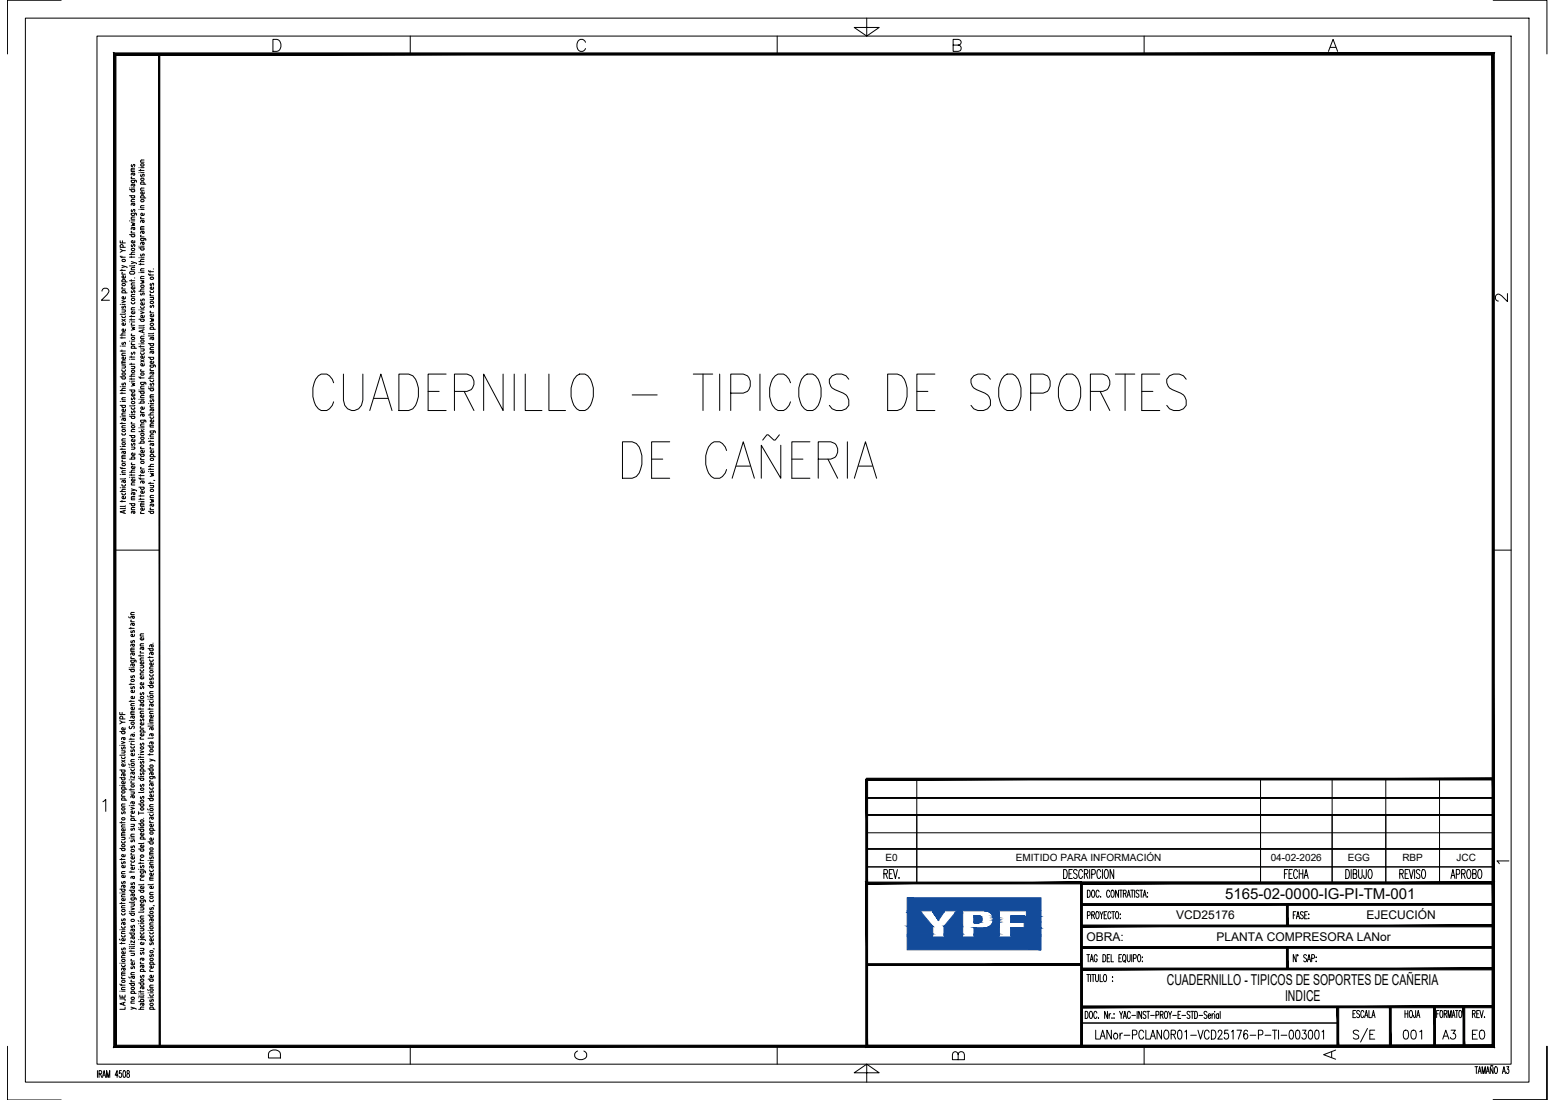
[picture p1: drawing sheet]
<svg xmlns="http://www.w3.org/2000/svg" width="420mm" height="297mm" viewBox="0 0 420 297" stroke-linecap="round" stroke-linejoin="round" font-family="sans-serif">
<defs><g id="words">
<g font-size="4.1">
<text x="331.1" y="242.8">5165-02-0000-IG-PI-TM-001</text>
<text x="315.3" y="266">CUADERNILLO - TIPICOS DE SOPORTES DE CAÑERIA</text>
<text x="347.2" y="270.4">INDICE</text>
</g>
<g font-size="3.2">
<text x="317.8" y="248.3">VCD25176</text>
<text x="369.2" y="248.3">EJECUCIÓN</text>
<text x="293.6" y="254.1">OBRA:</text>
<text x="328.7" y="254.1">PLANTA COMPRESORA LANor</text>
</g>
<g font-size="2.7">
<text x="239.3" y="232.6">E0</text>
<text x="274.5" y="232.6">EMITIDO PARA INFORMACIÓN</text>
<text x="343.3" y="232.6">04-02-2026</text>
<text x="364.2" y="232.6">EGG</text>
<text x="378.9" y="232.6">RBP</text>
<text x="393.6" y="232.6">JCC</text>
</g>
</g></defs>
<!-- layer: AESA-Viewport -->
<path d="M31 14.6h372.5v267.9h-372.5z" fill="none" stroke="#000" stroke-width=".27"/>
<!-- layer: AESA-Titulos -->
<g fill="none" stroke="#000" stroke-width=".27">
<path d="M90.1 103.4a2.63 2.63 0 0 0-2.6-2.5 2.63 2.63 0 0 0-2.6 2.5 7.2 7.2 0 0 0 1.1 7l.8 .5a2.78 2.78 0 0 0 3.3-2.4M92.8 101v7a2.63 2.63 0 0 0 2.6 2.9 2.63 2.63 0 0 0 2.6-2.9v-7M99.9 110.9l3-9.9 3 9.9M101 107.6h3.8M107.8 101h2.6a4 4 0 0 1 2.7 3.8 6.9 6.9 0 0 1-1.6 5.6l-1.1 .5h-2.6zM115.7 105.7h3M120.5 101h-4.8v9.9h4.8M122.8 105.7h3.4a2.38 2.38 0 0 0 1.9-2.3 2.38 2.38 0 0 0-1.9-2.4h-3.4v9.9M125.4 105.7l2.7 5.2M135.9 101v9.9l-5.2-9.9v9.9M138.9 101v9.9M141.9 101v9.9h4.5"/>
<path d="M148.3 101v9.9h4.5M155.8 101.5l.8-.5a2.78 2.78 0 0 1 3.3 2.4 7 7 0 0 1-1.1 7l-.7 .5a2.78 2.78 0 0 1-3.4-2.4 7 7 0 0 1 1.1-7zM168.2 119.3h2.6l1.1 .5a7 7 0 0 1 0 8.9l-1.1 .4h-2.6zM170.8 106.6h6.8M181 119.3h-4.9v9.8h4.9M187.3 101h5.3M189.9 101v9.9M194.5 101v9.9M197.4 106.2h3.4a2.66 2.66 0 0 0 2-2.6 2.66 2.66 0 0 0-2-2.6h-3.4v9.9M205.3 101v9.9M210.6 117.4l-1.1 1.4h-.4l-1.5-1.4h-.4l-1.1 1.4M213.6 103.4a2.64 2.64 0 0 0-2.6-2.5 2.64 2.64 0 0 0-2.7 2.5 7.1 7.1 0 0 0 1.2 7l.7 .5a2.82 2.82 0 0 0 3.4-2.4"/>
<path d="M217.3 101.5l.8-.5a2.79 2.79 0 0 1 3.4 2.4 7 7 0 0 1-1.2 7l-.7 .5a2.78 2.78 0 0 1-3.4-2.4 7 7 0 0 1 1.1-7zM218.8 119.3h-4.8v9.8h4.8M229 119.3v9.8M229.3 102.4a3.1 3.1 0 0 0-5.2 0 2.54 2.54 0 0 0 1.5 2.8l2.2 1a2.6 2.6 0 0 1 .8 4.2 3.2 3.2 0 0 1-4.5-.9M239.8 101h2.7a3.9 3.9 0 0 1 2.6 3.8 6.8 6.8 0 0 1-1.5 5.6l-1.1 .5h-2.7zM247.7 105.7h3M252.6 101h-4.9v9.9h4.9M267.6 102.4a3.1 3.1 0 0 0-5.2 0 2.48 2.48 0 0 0 1.5 2.8l2.2 1a2.58 2.58 0 0 1 .7 4.2 3.1 3.1 0 0 1-4.4-.9M271.4 101.5l.7-.5a2.78 2.78 0 0 1 3.4 2.4 7 7 0 0 1-1.1 7l-.8 .5a2.78 2.78 0 0 1-3.4-2.4 7 7 0 0 1 1.2-7zM278.5 106.2h3.4a2.63 2.63 0 0 0 1.5-4.3l-.4-.4-1.1-.5h-3.4v9.9M287.5 101.5l.7-.5a2.78 2.78 0 0 1 3.4 2.4 7 7 0 0 1-1.1 7l-.7 .5a2.79 2.79 0 0 1-3.4-2.4 7 7 0 0 1 1.1-7zM294.6 105.7h3.4a2.39 2.39 0 0 0 1.9-2.3 2.39 2.39 0 0 0-1.9-2.4h-3.4v9.9"/>
<path d="M297.2 105.7l2.7 5.2M301.4 101h5.2M304 101v9.9M308.5 105.7h3M313.4 101h-4.9v9.9h4.9M320.5 102.4a3.1 3.1 0 0 0-5.2 0 2.54 2.54 0 0 0 1.5 2.8l2.2 1a2.6 2.6 0 0 1 .8 4.2 3.2 3.2 0 0 1-4.5-.9M176.1 124h3M196.3 121.7a2.63 2.63 0 0 0-2.6-2.5 2.63 2.63 0 0 0-2.6 2.5 7 7 0 0 0 1.1 7l.8 .4a2.78 2.78 0 0 0 3.3-2.3M197.8 129.1l3-9.8 3 9.8M198.9 125.9h3.8M211 120.2v8.9l-5.3-8.9v8.9M214 124h3"/>
<path d="M221.1 124h3.4a2.39 2.39 0 0 0 1.9-2.4 2.39 2.39 0 0 0-1.9-2.3h-3.4v9.8M223.7 124l2.6 5.1M230.8 129.1l3-9.8 3.1 9.8M232 125.9h3.7"/>
</g>
<!-- layer: 0 -->
<g fill="none" stroke="#000" stroke-width=".27">
<path d="M6.9 4.9h406.2v287.3h-406.2zM16.5 .1h-14.5v14.5M26.2 9.7h382.1v277.7h-382.1zM73.7 10.6h1.1a1.73 1.73 0 0 1 1.1 1.7 1.73 1.73 0 0 1-1.1 1.6h-1.1zM110.8 9.7v4.9M158.2 11.4a1.19 1.19 0 0 0-1.4-.8 1.19 1.19 0 0 0-.9 1.3 1.4 1.4 0 0 0 .3 1.5 1.4 1.4 0 0 0 1.5 .3l.5-.6M210 9.7v4.9M234.2 4.9v4.8l-3.4-2.3h6.8l-3.4 2.3M257.5 12.2l1.9-.2a.73 .73 0 0 0 0-1.2l-1.9-.2v3.3l1.9-.2a.85 .85 0 0 0 .3-.9 .85 .85 0 0 0-.8-.6M309.1 9.7v4.9M358.9 13.9l1.3-3.3 1.2 3.3M359.4 12.8h1.6"/>
<path d="M403.5 .1h14.5v14.5M35 52.8h1.4v.5l-.8 .1-.1-.6M35 51.2h1.4v.5l-.8 .1-.1-.6M35 50.8h.1M35 59.7h.1M35.5 58.9v.3h.9M35.5 50.8h.9M35.5 59.7h.9M35.5 45.9h.9M35.6 56.6v.5l.5-.5h.3l-.1 .5M35.6 44.4v.6l.5-.6 .3 .1-.1 .5M35.6 47.8h-.1v.4h.9"/>
<path d="M35.7 53.9h.7M35.7 58.6h.7M35.7 45.4h.7M35.7 58.6l-.2 .3M35.7 53.9l-.2 .1v.5h.9M35.7 45.4l-.2 .3v.6h.9M35.9 47.1l.3 .2 .2-.2M35.9 54.9l.1 .5h.3l.1-.5h-.7l-.2 .1v.4M35.9 49.7l.1 .5h.3l.1-.5h-.7l-.2 .1v.4M35.9 46.8v.3M36.4 48.7l-.1 .5-.6 .1-.2-.3v-.3h1.1M36.4 47.1v-.3l-.7-.1-.2 .2v.4"/>
<path d="M36.4 57.6l-.1 .5-.6 .1-.2-.3v-.3h1.1l.2 .1 .1 .4M36.6 48.7l.3 .2M36.9 48.9v.3M37.5 56.6h.1M37.5 46.6h.1M37.5 46h1.4M37.5 45.3h.1M38 55.8v.3h.9M38 53.1v.4h1.4M38 51v.4h.9M38 49.4v.3h1.4M38 43.5v.3h.9"/>
<path d="M38 45.7v.5M38 59.8v.2M38 56.6h.9M38 46.6h.9M38 45.3h.9M38 59.8l.3-.3h.6v.4M38 47.5l.1 .1h.3M38 44.4l.6-.2 .3 .3-.1 .3h-.5l-.3-.1zM38.1 54l.7-.1 .1 .4-.7 .1zM38.1 48.2l.7-.1 .1 .5-.7 .1zM38.1 47.1l-.1 .4M38.1 58.6h-.1v.5h.9"/>
<path d="M38.3 52.9h.4M38.3 49.2h.4M38.3 52.8l-.3 .3M38.3 49.1l-.3 .3M38.3 57.6h.2v.6M38.3 57.6l-.2 .1v.3l.6 .2M38.4 47.6l.4-.5 .1 .6M38.5 59.5v.4M38.5 59.9l.2 .2 .2-.2M38.7 52.8l.2 .2v.5M38.7 49.1l.2 .2v.4M38.9 55.5h-.6l-.3 .3"/>
<path d="M38.9 50.8h-.6l-.3 .2M38.9 43.2h-.8l-.1 .3M38.9 51.8v.4M38.9 57.6v.4M38.9 58l-.2 .2M38.9 52.2l-.2 .2h-.5l-.2-.3 .2-.3h.3v.6M27.6 78.6l.1-.4 .5-.4 .9 .2a.71 .71 0 0 1 .2 1.1l-1.9 2h2.2M32.5 67.2l.7 .5-.7 .4M32.5 65v.6h1.4M32.5 73h1.4M32.5 69.1l.3 .4M32.8 69.5h1.1"/>
<path d="M32.9 71.7l1.4 .4v.2M32.9 69.2v.4M32.9 72.7v.5M33 76.7l.6-.2 .3 .4-.2 .2-.4 .1-.3-.2zM33 70.2l.6-.2 .3 .3-.2 .3h-.4l-.3-.1zM33.1 77.6h-.2v.4h1M33.1 73.6h-.2v.4h1M33.1 65v.6M33.2 67.7h.7M33.3 74.5h.1v.6M33.3 66.8l-.2-.7-.6 .1v.6h1.4M33.3 74.5l-.3 .1v.3l.6 .2"/>
<path d="M33.9 79.1l-.2-.6-.7 .1-.1 .5h1.4M33.9 76.1l-.2-.6-.7 .1-.1 .5h1.4M33.9 74.5v.4M33.9 72l-1 .3M33.9 74.8l-.3 .3M35 63.4h1.4v.4l-.8 .1-.1-.5M35 75.8h1.4M35 71.8h1.2M35 69.4h1.4M35 68.7h1.4M35.1 73.5l.9-.2 .4 .4-.2 .3h-.8l-.3-.2zM35.5 60.1l.9 .2-.6 .2 .6 .3-.9 .2"/>
<path d="M35.5 72.5v.3h.9M35.5 70.6l1.4 .5v.1M35.5 69.1v.5M35.5 75.5v.5M35.6 78.5l-.1 .5h.3M35.6 66.1v.5l.5-.6 .3 .1-.1 .5M35.6 62.5h-.1v.4h.9M35.8 67.1h.3M35.8 67l-.3 .3 .3 .4 .6-.2v-.3l-.3-.2M35.9 61.4l.1 .6h.4v-.6h-.7l-.2 .1v.5M36 78.6l-.2 .4M36 78.6l.4-.1-.1 .6"/>
<path d="M36.3 75.1h.1M36.4 79.5h-.8l-.1 .3v.3h.9M36.4 77.4v.4l-.2 .2h-.6l-.1-.4 .4-.2v.6M36.4 76.4h-.8l-.1 .3v.3h.9M36.4 72.2l-.8 .1-.1 .2M36.4 68.1h-.8l-.1 .6M36.4 65v.4l-.2 .2-.6-.1-.1-.4 .4-.1v.6M36.4 70.9l-.9 .3M36.4 71.6l-.2 .2M37.5 66.9h1.4v.4M37.5 78.6h1.4M37.5 73.6h.1"/>
<path d="M37.5 71.4h1.4M37.5 70.6h1.4M37.5 69.6h.1M37.5 66.5h.1M38 75.7l.9 .2-.6 .2 .6 .2-.9 .3M38 74.9v.3h.9M38 72.8v.4h.9M38 61.4v.6h.9M38 62.7v.3M38 65.7v.3M38 66.9v.4M38 70.3v.3"/>
<path d="M38 71.1v.4M38 78.3v.3M38 73.6h.9M38 69.6h.9M38 66.5h.9M38 61.6h.9M38 67.2l.3 .3M38 65.7l.3-.3 .6 .1v.3M38 62.7l.3-.2h.6v.4M38 69l.1 .2 .3-.1M38.1 77.1l.5-.1 .3 .3-.1 .3h-.5l-.2-.1zM38.1 68.6l-.1 .4"/>
<path d="M38.1 79.2v.5l.6-.6 .2 .1v.5M38.1 63.5h-.1v.5h.9M38.3 67.5h.4M38.4 69.1l.4-.5 .1 .5M38.5 65.5v.5l.4-.2M38.5 62.5v.5l.4-.2M38.9 67.2l-.2 .3M38.9 78h-.6l-.3 .3M38.9 74.6h-.6l-.3 .3M38.9 72.6l-.6-.1-.3 .3M38.9 70h-.6l-.3 .3M38.9 64.4v.5l-.2 .1h-.6l-.1-.3"/>
<path d="M38.9 61.2l-.6-.1-.3 .3M39.1 64.4h-1.1v.3M39.1 64.4l.3 .1v.4M40.1 74l.3 .3h1.1M40.1 73.1l.3 .3h1.1M40.6 73.1v.4M40.6 74v.4M40.6 78.6v.1M40.6 78.7l.2 .3M40.6 75l.6-.2 .3 .3-.1 .3h-.5l-.3-.1zM40.7 76.6v.5l.5-.6h.3l-.1 .6M40.7 79.4h-.1v.5h.9"/>
<path d="M40.8 79h.4M40.9 77.5h.1v.6M40.9 77.5l-.3 .3 .3 .3 .5-.1 .1-.5M41.4 72.6h.1M41.5 78.6v.3l-.3 .1M407.3 79.3v2.1l-1.5-1.5a.97 .97 0 0 0-1.6-.2l-.1 1 .3 .4 .5 .2M32.5 94.8h1.4M32.5 93.5h.1M32.5 91.2h1.4M32.5 90.5h1.4M32.5 82.2h.1M32.9 99.8l.3 .5 .6-.1 .1-.4"/>
<path d="M32.9 98.8h1v.3M32.9 97.7v.6h1M32.9 85.3l.3 .5 .6-.1 .1-.2M32.9 83.7h1v.3M32.9 81.2l1 .3-1 .3M32.9 93.5h1M32.9 90.9v.5M32.9 94.5v.4M32.9 97.9h1M32.9 86.2l1 .6M32.9 82.2h1M33 92.5l.1 .5 .5-.6 .2 .1v.5"/>
<path d="M33 82.7l.1 .5 .5-.5h.2v.5M33.2 97.5h.7M33.2 97.4l-.2 .3M33.3 88.9h.1v.6M33.3 88.8l-.3 .2 .1 .4h.5l.3-.2M33.9 89.9h-.8l-.2 .6M33.9 80.1v.4M33.9 85.3v.2M33.9 87.2v.4M33.9 88.9v.3M33.9 86.2l-1 .6M33.9 87.6l-.3 .2h-.5l-.1-.3 .1-.2 .3-.1v.6"/>
<path d="M33.9 80.5l-.3 .2h-.5l-.1-.3 .1-.3h.3v.6M33.9 99.1l-.1 .2-.9 .1M33.9 84l-.1 .2-.9 .1M33.9 96.4v.4l-.2 .2h-.6l-.1-.4 .4-.2v.6M33.9 95.4h-.7l-.3 .2v.4h1M33.9 84.7l-.2 .2h-1.2M35 98.3h1.4M35 97h.1M35 96.4h1.4M35 92.1h.1M35 86.9h.1M35 86.3h1.4"/>
<path d="M35 85.5h1.4M35.5 98.9h.9l-.1 .6h-.8M35.5 88.3l.9 .2-.6 .2 .6 .2-.9 .3M35.5 81.6v.2M35.5 85.2v.4M35.5 86v.5M35.5 96.1v.5M35.5 98.1v.4M35.5 97h.9M35.5 92.1h.9M35.5 86.9h.9M35.5 81.8l.3 .2"/>
<path d="M35.5 95.5l.1 .2 .2-.1M35.5 91.2l.8-.1 .1 .4-.8 .1zM35.6 95.1l-.1 .4M35.6 92.6h-.1v.4h.9M35.6 90.2h-.1v.4h.9M35.6 87.4h-.1v.4h.9M35.8 93.5h.3M35.8 82h.3M35.8 93.4l-.3 .2v.5h1.4M35.8 80.6h.3M35.8 80.5l-.3 .2v.3l.6 .2 .3-.3-.3-.4M35.8 95.6l.5-.5v.6"/>
<path d="M36.1 93.4l.3 .2v.5M36.4 81.8l-.3 .2M36.4 84.1v.4l-.2 .2h-.6l-.1-.4 .4-.2v.6M36.4 83.1h-.8l-.1 .2v.4h.9M36.4 81.6v.2M37.5 86.2h1.4v.5l-.2 .1M37.5 93.6h1.4M37.5 92.9h.1M37.5 83.7h.1M38 94.2h.9v.3M38 91.1v.3h.9M38 84.1l.9 .3-.9 .3"/>
<path d="M38 82.8v.2M38 86.2v.3M38 93.3v.5M38 95.2v.2M38 97.2l.9 .6M38 94.8h.7M38 92.9h.9M38 83.7h.9M38 95.4l.1 .2 .6 .1M38 86.5l.1 .3h.6M38 83l.1 .2h.6M38.1 92l.5-.2 .3 .3-.1 .3h-.5l-.2-.1z"/>
<path d="M38.1 80.8v.5l.6-.6 .2 .2M38.2 99.8h-.2v.5h.9M38.3 98.2h.2v.6M38.3 85.2h.2v.6M38.3 98.2l-.3 .3 .3 .3 .6-.1v-.5M38.3 85.1l-.3 .3 .3 .4 .6-.1v-.5M38.5 89.1v.7M38.9 90.3h.1M38.9 94.5l-.2 .3M38.9 88.4l-.1 .2h-1.3M38.9 87.8l-.1 .2h-1.3M38.9 96.1l.1 .4-.3 .2h-.5l-.1-.4 .4-.2v.6"/>
<path d="M38.9 95.2l-.2 .5M38.9 90.8h-.8l-.1 .3M38.9 89l-1.4 .5 1.4 .4M38.9 82.8l-.2 .4M38.9 81.8l.1 .3-.3 .2h-.5l-.1-.4 .4-.1v.5M38.9 97.2l-.9 .6M39 80.9l-.1 .4M40.1 96.5h1.4v.4l-.3 .2M40.1 92.8h1.4v.3M40.6 98.9v-.3h1.1l.2 .1 .1 .4M40.6 94.1v.3h.9M40.6 88.6v.3h1.4"/>
<path d="M40.6 86l.9 .2-.6 .2 .6 .2-.9 .3M40.6 80.3h.9v.5l-.3 .1M40.6 91.4v.3M40.6 92.8v.3M40.6 95.1v.3M40.6 96.5v.3M40.6 80.9h.6M40.6 98.9l.2 .3M40.6 96.8l.2 .3M40.6 93.1l.2 .3M40.6 87.4l.6-.1 .3 .3-.1 .2-.5 .1-.3-.2zM40.7 82.5v.5l.4-.5"/>
<path d="M40.7 99.6h-.1v.5h.9M40.7 84h-.1v.5h.9M40.8 94.9h.7v.3M40.8 91.2h.7v.3M40.8 99.2h.4M40.8 97.1h.4M40.8 93.8h.7M40.8 93.4h.4M40.8 88.3h.4M40.8 94.9l-.2 .2M40.8 93.8l-.2 .3M40.8 91.2l-.2 .2"/>
<path d="M40.8 88.3l-.2 .3M40.9 81.4h.3M40.9 81.4l-.3 .3 .3 .3 .6-.2v-.3l-.3-.1M41 98.1v-.6l-.3 .1-.1 .4 .7 .1M41 94.9l.1 .5 .4-.2M41 91.2l.1 .5 .4-.2M41.1 82.5l.3-.1 .1 .2M41.2 88.3l.3 .2v.4M41.5 93.1l-.3 .3M41.5 98.6v.4l-.3 .2M41.5 84.9v.4M41.5 97.5v.4"/>
<path d="M41.5 90.5l-.2 .2h-1.2M41.5 90l-.2 .1h-1.2M41.5 82.6l-.1 .4M41.5 97.9l-.2 .2M41.5 85.3l-.2 .2h-.6l-.1-.3 .1-.3h.3v.6M32.5 109.5h1.4v.4l-.8 .1-.1-.5M32.5 101.8h1.4v.4l-.8 .1-.2-.5M32.5 108.4h.1M32.5 114.3h1.4M32.5 112.6h.1M32.5 106.2h1.4M32.5 105.5h1.4"/>
<path d="M32.5 104.4h.1M33 117l.1 .4 .5 .1 .3-.5M33 108.4h.9M33 105.1v.4M33 105.9v.4M33 114.1v.4M33 112.6h.9M33 104.4h.9M33 103.8l.2 .2 .5-.6 .1 .6M33 116.1l.6-.1 .3 .3-.2 .2-.4 .1-.3-.2zM33 100.8l.6-.1 .3 .3-.2 .3h-.4l-.3-.1zM33 103.5v.3"/>
<path d="M33.3 110.5h.1v.6M33.3 119.5h.3M33.3 119.5l-.3 .3 .3 .3 .5-.1v-.3l-.2-.2M33.3 110.5l-.3 .3 .3 .3 .5-.1 .1-.5M33.4 113l.1 .5h.3l.1-.5-.8 .1-.1 .4M33.9 118.5h-.8l-.1 .3v.3h.9M33.9 114.9l-.8 .1-.1 .2v.3h.9M33.9 111.5l-.8 .1-.1 .2v.3h.9M33.9 107.4h-.8l-.1 .3v.3h.9M33.9 104.9h-.8l-.1 .2M35 117.6h1.4v.5l-.8 .1-.1-.6M35 112.4h1.4v.5l-.8 .1-.1-.6"/>
<path d="M35 105.3h1.4v.5l-.8 .1-.1-.6M35 112h.1M35 102.9h.1M35 102.3h1.4M35 101.6h1.4M35.5 110.1l.1 .4h.5l.3-.4M35.5 103.4l.9 .2-.6 .2 .6 .2-.9 .3M35.5 102.1v.4M35.5 112h.9M35.5 102.9h.9M35.5 108.6l.6-.2 .3 .3-.1 .3h-.5l-.3-.1zM35.5 100.1l.8-.1 .1 .4-.8 .1z"/>
<path d="M35.6 107.5l-.1 .4h.3M35.6 119.8l-.1 .3M35.6 111l-.1 .5 .3-.1M35.6 114.1h-.1v.4h.9M35.8 114.9h.3M35.8 114.9l-.3 .2v.3l.6 .1 .3-.3-.3-.3M35.8 107.9l.5-.5v.6M36.4 106.3v.4l-.2 .2h-.6l-.1-.4 .4-.2v.6M36.4 101h-.8l-.1 .6M36.4 119.9l-.3-.2-.3 .6-.3-.2M36.4 111.1l-.3-.1-.3 .4M36.4 109.4l-.1 .2h-1.3"/>
<path d="M36.4 116h-.8l-.1 .3v.3h.9M36.4 118.6v.4M36.4 119.9v.4M36.4 111.1v.4M36.4 119l-.2 .2h-.6l-.1-.3 .1-.2 .3-.1v.6M37.5 105.8h1.4v.3M37.5 116.6h1.4M37.5 115.5h.1M37.5 107.8h.1M37.5 105.3h.1M37.5 101.7l.4 .4h1M38 114.8v.3h.9"/>
<path d="M38 107.1v.3h.9M38 104.5v.4h.9M38 101.8v.4M38 105.8v.3M38 108.5v.4M38 112.1v.3M38 119.4v.3M38 115.5h.9M38 107.8h.9M38 105.3h.9M38 113.8l.1 .2 .6 .1M38 106.1l.1 .2h.6"/>
<path d="M38 103.6l.1 .2h.6M38.1 117.1l.5-.1 .3 .3-.1 .3h-.5l-.2-.1zM38.1 100.8l.5-.1 .3 .3-.1 .3h-.5l-.2-.1zM38.2 110.9h-.2v.5h.9M38.2 116l.3 .6M38.3 118.1h.3M38.3 118l-.3 .3 .3 .3 .6-.1v-.3l-.3-.2M38.5 111.8l.1 .6h.3v-.6l-.8 .1-.1 .2M38.7 119.1h-.6l-.1 .3M38.7 108.3h-.6l-.1 .2M38.7 119.1l.2 .1v.5h-1.4M38.7 108.3l.2 .1v.5h-1.4"/>
<path d="M38.9 106.1l-.2 .2M38.9 114.5h-.8l-.1 .3M38.9 113.5v.4l-.2 .2M38.9 109.9l.1 .4-.3 .2h-.5l-.1-.5 .4-.1v.6M38.9 106.8h-.8l-.1 .3M38.9 104.3h-.8l-.1 .2M38.9 103.2v.5l-.2 .1M38.9 116l-.6 .3M39.1 113.5h-1.1v.3M39.1 103.2h-1.1v.4M39.1 113.5l.3 .1v.4M39.1 103.2l.3 .2v.4"/>
<path d="M40.1 102.1h1.4M40.1 105h1.4v.4l-.3 .1M40.1 119.2h1.4M40.1 118.4h.1M40.1 112.1h1.4M40.1 109h.1M40.1 104.5h.1M40.6 100.8v.2M40.6 101.8v.3M40.6 102.6v.2M40.6 102.7l.2 .3M40.6 112.5l.1 .4 .5 .1"/>
<path d="M40.6 106.8v.7h.9M40.6 105l.1 .5h.5M40.6 110.7v.2M40.6 118.9v.4M40.6 118.4h.9M40.6 114.9h.9M40.6 109h.9M40.6 107h.9M40.6 104.5h.9M40.6 116.7l.1 .2 .5 .1M40.6 110.7l.3-.3h.6v.4M40.6 108.3l.2 .2 .6-.6v.6"/>
<path d="M40.7 108l-.1 .3M40.7 103.5v.5l.5-.5 .3 .1M40.8 100.5h.7v.4M40.8 103h.4M40.8 101.5h.7M40.8 101.5l-.2 .3M40.8 100.5l-.2 .2M40.9 113.4h.1v.6M40.9 113.4l-.3 .3 .3 .3M41 119.8l.1 .5 .4-.2M41 110.4l.1 .5 .4-.1M41 100.5l.1 .5 .4-.1"/>
<path d="M41.5 116.7l-.3 .3M41.5 117.4h-.8l-.1 .3v.3h.9M41.5 114.4h-.8l-.1 .3v.6h.9M41.5 112.5l-.3 .5M41.5 111.5h-.8l-.1 .6M41.5 109.4h-.8l-.1 .3v.3h.9M41.5 106.6h-.6l-.3 .2M41.5 102.6l-.3 .4M41.5 113.4v.4M41.5 116.4v.3M41.5 103.6l-.1 .4M41.5 113.7l-.6 .3"/>
<path d="M41.7 116.4h-1.1v.3M41.7 116.3l.2 .2 .1 .4M32.5 135.4h1.4M32.5 121.3h1.4M32.5 132.7h1.4M32.5 131.7h.1M32.5 128.1h.1M32.5 120.6h.1M32.5 126.2l.3 .3M32.8 126.5h1.1M33 133.2l.2 .4h.6l.1-.4M33 130.8l.2 .5 .6-.1 .1-.4"/>
<path d="M33 127.4v.3h.9M33 123.4h.9M33 121v.5M33 126.2v.4M33 135.1v.5M33 131.7h.9M33 128.1h.9M33 120.6h.9M33 125.3l.6-.2 .3 .4-.2 .2-.4 .1-.3-.2zM33.1 124.3h-.1v.4h.9M33.4 134.7v-.6h-.3l-.1 .4 .7 .2M33.4 121.9l.1 .5h.3l.1-.5h-.8l-.1 .5"/>
<path d="M33.4 129.8v.3M33.4 130.1l.3 .3 .2-.3M33.5 137.9v.6M33.9 137.8l-1.4 .4 1.4 .5M33.9 134.1v.3l-.2 .2M33.9 132.2h-.8l-.1 .5M33.9 130.1v-.3h-.7l-.2 .1v.4M33.9 127.1h-.8l-.1 .3M33.9 122.9l-.8 .1-.1 .2v.6h.9M33.9 137.2l-.2 .1h-1.2M33.9 136.6l-.2 .1h-1.2M33.9 129.2l-.2 .1h-1.2"/>
<path d="M35 136h1.4v.4l-.8 .1-.1-.5M35 124h1.4v-.5l-.8-.1-.1 .6M35 128.9h.1M35 128.3h1.4M35 127.5h1.4M35.5 134.3v.7h.9M35.5 132l1.4 .4v.2M35.5 120.7h.9l-.1 .6h-.8M35.5 128v.4M35.5 134.5h.9M35.5 128.9h.9M35.6 125h-.1v.5h.9"/>
<path d="M35.8 133h.6v.4M35.8 137h.6M35.8 137l-.3 .1v.5h.9M35.8 133l-.3 .1v.4M35.8 129.3h.2v.6M35.8 129.3l-.3 .2 .1 .4h.6l.2-.2M36 138.1v.5l.4-.2M36 133v.5l.4-.1M36.4 138.4v-.3h-.6l-.3 .1v.4M36.4 134.1h-.6l-.3 .2M36.4 130.4h-.8l-.1 .2v.4h.9M36.4 126.9l-.8 .1-.1 .5"/>
<path d="M36.4 132.3l-.9 .3M36.4 122.4v.3M36.4 125.9v.4M36.4 129.3v.4M36.4 126.3l-.2 .2h-.6l-.1-.3 .1-.3h.4v.6M36.4 122.7l-.2 .2h-.6l-.1-.3 .1-.2h.4v.5M37.5 131.6h1.4v.4l-.2 .1M37.5 122.6h1.4v.5l-.2 .1M37.5 135.4h.1M37.5 134.8h1.4M37.5 133.9h1.4M37.5 128.4h1.4"/>
<path d="M37.5 129l.4 .3h1M38 136.1v.6h.9M38 122.6v.4M38 128.1v.5M38 129v.5M38 130.2v.2M38 131.6v.3M38 133.6v.5M38 134.5v.5M38 136.3h.9M38 135.4h.9M38 131.9l.1 .2 .6 .1"/>
<path d="M38 123l.1 .2h.6M38.1 124.7l.5-.1 .3 .3-.1 .2-.5 .1-.2-.2zM38.2 138.2h-.2v.5h.9M38.2 126.2h-.2v.4h.9M38.2 123.7h-.2v.4h.9M38.2 120.7h-.2v.5h.9M38.5 137.8v-.6h-.3l-.1 .4 .6 .2M38.5 133.2v-.6h-.3l-.1 .4 .6 .2M38.5 129.9l.1 .5h.3v-.5h-.6l-.3 .3M38.9 137.2l.1 .3-.3 .3M38.9 135.9l-.6-.1-.3 .3M38.9 132.6l.1 .3-.3 .3"/>
<path d="M38.9 127.1l.1 .4-.3 .2-.5-.1-.1-.4 .4-.1v.6M38.9 121.6l.1 .4-.3 .2h-.5l-.1-.5 .4-.1v.6M40.1 138.1h1.4v.4l-.3 .1M40.1 130.5h1.4M40.1 127.3h.1M40.1 126.7h1.4M40.1 126h1.4M40.6 138.1l.1 .5 .5 .1M40.6 134.8l.9 .2-.6 .3 .6 .2-.9 .2M40.6 131.1h.9v.5l-.3 .1M40.6 127.8l.9 .2-.6 .2 .6 .2-.9 .3M40.6 131.7h.6"/>
<path d="M40.6 126.4v.5M40.6 130.2v.5M40.6 127.3h.9M40.7 137.2h-.1v.4h.9M40.7 120.8h-.1v.4h.9M40.9 136.2h.6v.3M40.9 136.1l-.3 .2v.4M40.9 132.2h.5l.1 .2-.1 .3h-.5M40.9 123.8h.5l.1 .3-.1 .2-.5 .1M40.9 121.7h.1v.6M40.9 132.1l-.3 .3 .3 .3M40.9 123.7l-.3 .4 .3 .3"/>
<path d="M40.9 121.7l-.3 .3 .3 .3M41 136.2l.1 .5 .4-.2M41.2 122.7h-.5l-.1 .6h1.4M41.2 122.7l.3 .1v.5M41.5 133.8h-.8l-.1 .2v.4h.9M41.5 125.4h-.8l-.1 .6M41.5 120.1v-.3l-.6-.1-.3 .2v.4M41.5 129.7l.3 .1M41.5 121.7v.4M41.5 122l-.6 .3M31 148.6h12.1M403.5 148.6h4.8"/>
<path d="M34.7 166.6l.3 .3M34.9 169.7h1.4M35.3 178.6v-.3h1.2l.2 .1 .1 .4M35.3 175.3v.6h1M35.3 165.6v.4h1M35.3 166.7v.2M35.3 168.6v.3M35.3 169.4v.4M35.3 174.2v.3M35.3 176.6v.3M35.3 179.6v.2M35.3 175.5h1"/>
<path d="M35.4 178.6l.2 .3M35.4 173l.1 .5 .5-.5 .3 .1M35.4 170.3l.1 .5 .5-.5h.3l-.1 .5M35.5 167.5h-.2v.4h1M35.5 177.4h-.2v.4h1M35.6 179.3h.7v.4M35.6 176.3h.7v.4M35.6 174h.7v.3M35.6 168.3h.7v.4M35.6 166.4h.7l-.1 .5h-.3l-.1-.5M35.6 175h.7M35.6 165.4h.7"/>
<path d="M35.6 179.3l-.2 .3M35.6 176.3l-.2 .3M35.6 175l-.2 .3M35.6 174l-.2 .2M35.6 168.3l-.2 .3M35.6 166.4l-.2 .3M35.6 165.4l-.2 .2M35.8 168.3v.4M35.8 168.7l.3 .2 .2-.2M35.8 179.3l.1 .5 .4-.1M35.8 176.3l.1 .6 .4-.2M35.8 174l.1 .5 .4-.2"/>
<path d="M36.3 178.3l-.1 .5-.6 .1M36.3 171.3v.4l-.2 .2h-.6l-.1-.5 .4-.1v.6M36.3 173.1l-.1 .4M37.4 177.1h1.4M37.9 179.8h.9v.3l-.1 .2h-.8M37.9 171.4v.4h.9M37.9 176.8v.4M38 175.9h-.1v.4h.9M38.2 174.9h.6v.5h-.4v-.5M38.2 174.8l-.3 .2v.4M38.2 178.7h.2v.6M38.2 178.7l-.3 .3 .3 .3 .6-.1v-.5"/>
<path d="M38.8 177.7h-.8l-.1 .2v.4h.9M38.8 173.8h-.8l-.1 .3v.3h.9M38.8 171.2l-.6-.1-.3 .3M38.8 172.2v.4M38.8 172.5l-.2 .3-.6-.1-.1-.2 .1-.3h.4v.6M40 175.2h1.4l-.1 .4-.7 .1-.2-.5M40 177.5h1.4M40.4 178.1l.3 .5 .5-.1 .2-.4M40.4 176.5v.2M40.4 177.2v.5M40.9 176.2l.1 .5h.3l.1-.5h-.8l-.1 .3M40.9 174.1l.1 .6h.3l.1-.6-.8 .1-.2 .5"/>
<path d="M41.3 173.7h.1M41.4 179v.4l-.2 .2h-.6l-.1-.5 .4-.1v.6M32.4 197.6h1.4l-.1 .4-.7 .1-.2-.5M32.4 194.6l.7 .4-.7 .5M32.4 193.8v.3h1.4M32.4 192.4v.6h1.4M32.4 193.8l.4-.4 .4 .4M33 192.4v.6M33.1 195h.7M33.1 199.2h.7l-.1 .5h-.3l-.1-.5M33.1 199.2l-.2 .1-.1 .4M33.1 193.8v.3"/>
<path d="M33.8 196.5v.4M33.8 196.9l-.2 .2h-.6l-.1-.3 .1-.3h.3v.6M34.9 180.8h1.4l-.1 .5-.6 .1M34.9 180.3h.1M34.9 199.6h1.4M34.9 189.4h1.4M34.9 184.8h1.4M35 196.1l-.1 .2a.34 .34 0 0 0 .1 .4 .34 .34 0 0 0 .4 .1l.1-.2M35.3 180.8v.3M35.3 180.3h1M35.4 181.1l.2 .3M35.4 184.5v.4"/>
<path d="M35.4 189.1v.4M35.4 199.3v.5M35.4 192.5h.9M35.4 183.6l.6-.2 .3 .3-.2 .3-.4 .1-.3-.2zM35.4 195.1l.7-.1 .2 .5-.8 .1zM35.4 185.5l.1 .5 .5-.6 .3 .1-.1 .5M35.4 182.5l.1 .5 .5-.6 .3 .2M35.5 196.6l.2-.4 .4-.1 .2 .3-.2 .4M35.7 191h.1v.6M35.7 186.4h.1v.6M35.7 191l-.3 .1 .1 .5h.6l.2-.2M35.7 186.4l-.3 .2 .1 .4h.6l.2-.2"/>
<path d="M35.8 193.8l.3 .2 .2-.2M35.8 198.3l.1 .5 .4-.2M35.8 193.4v.4M36.2 197.8h.1M36.3 198.7v-.4h-.6l-.3 .1v.4M36.3 193.8v-.4h-.6l-.3 .1v.4M36.3 192.1h-.8l-.1 .2v.6h.9M36.3 190h-.8l-.1 .3v.3h.9M36.3 186.4v.4M36.3 188.1v.3M36.3 191v.4M36.3 182.6l-.1 .4"/>
<path d="M36.3 194.4l-.1 .2h-1.3M36.3 188.4l-.2 .2h-.6l-.1-.3 .1-.2h.3v.5M37.4 189.1h1.4v.5h-.8l-.1-.5M37.4 191.5h1.4M37.9 180.8l.3 .4h.5l.1-.4M37.9 191.2v.4M38 188.2l.5-.2 .3 .3-.1 .3h-.5l-.2-.1zM38 187.1v.5l.6-.6 .2 .1v.5M38 185.4v.6l.6-.6 .2 .1v.5M38 194.2v.5l.6-.6 .2 .1v.5M38.1 199.2h-.2v.4h.9M38.1 196.2h-.2v.4h.9"/>
<path d="M38.2 190.1h.6v.6h-.4v-.6M38.2 181.7h.6M38.2 190.1l-.3 .1v.5M38.2 181.7l-.3 .1v.5h.9M38.4 183.3v-.6h-.4l-.1 .5 .7 .1M38.8 193.1v.4l-.2 .2-.5-.1-.1-.4 .4-.1v.6M38.8 192.1h-.8l-.1 .2v.3h.9M38.8 184.3v.4l-.2 .2h-.6l-.1-.4 .5-.2v.6M38.8 182.7v.4l-.2 .2M38.8 198.1v.4l-.2 .2h-.5l-.1-.4 .4-.2v.6M38.8 197.7l-.1-.6-.8 .1v.5h1.4M38.8 195.2v.3l-.2 .3-.5-.1-.1-.4 .4-.1v.6"/>
<path d="M39.8 187.9l.3 .3M40 185.1h1.4v.5h-.8l-.2-.5M40 199.3h1.2M40 196.1h1.2M40 195.5h.1M40 191.5h1.4M40 188.8h.1M40.4 189.3l.3 .4 .6-.1 .1-.3M40.4 182.1l.2 .4 .5 .1 .3-.5M40.4 180.3v.3h1M40.4 191.2v.4M40.4 195.5h1"/>
<path d="M40.4 194.6h1M40.4 188.8h1M40.5 187.9l.6-.1 .3 .3-.2 .2-.4 .1-.3-.2zM40.5 181.2l.7-.1 .1 .4-.7 .1zM40.5 183.1l.1 .5 .5-.6 .3 .1-.1 .5M40.8 193.1h.1v.6M40.8 193.1l-.3 .1v.4l.6 .1M40.9 198.1l.1 .6h.3l.1-.6h-.7l-.2 .2-.1 .4M40.9 190.1l.1 .6h.3l.1-.6h-.7l-.2 .2-.1 .4M40.9 184.7v-.6h-.3l-.1 .4 .6 .2M40.9 196.5v.4M40.9 196.9l.3 .2 .2-.2"/>
<path d="M41.4 196.9v-.4h-.7l-.2 .1-.1 .4M41.4 194.1l-.8 .1-.2 .2v.6h1M41.4 193.1v.4l-.2 .2M41.4 192.1h-.8l-.2 .2v.4h1M41.4 186.7l-.8 .1-.2 .2v.3h1M41.4 184.1v.3l-.2 .2M41.4 180.1h-.8l-.1 .2M41.4 199.2l-.2 .1M41.4 195.9l-.2 .2M27.8 216.5l.8-.6v3.2M32.4 210h1.4l-.1 .5-.7 .1-.1-.6M32.4 207.9h1.4l-.1 .5-.7 .1-.1-.6"/>
<path d="M32.4 212.1h.1M32.4 201.3h.1M32.8 200.2l1 .3-1 .3M32.8 201.3h1M32.9 204.4l.1 .4h.5l.3-.4M32.9 202.7h.9l-.1 .6h-.8M32.9 212.1h.9M32.9 205.3l.9 .6M32.9 219.6l.1 .2 .2-.1M32.9 202.1l.1 .2 .2-.1M32.9 219.3v.3M32.9 201.8v.3"/>
<path d="M33 214.6h-.1v.4h.9M33.3 209l.1 .5h.3l.1-.5-.7-.1-.2 .2v.4M33.3 206.9v-.6h-.3l-.1 .4 .6 .2M33.4 219.3l-.2 .4M33.4 201.8l-.2 .4M33.4 201.8h.3v.5M33.4 219.3h.4l-.1 .5M33.5 218.2h-.5l-.1 .2 .1 .3h.5M33.5 213.6h-.5l-.1 .2 .1 .3 .5 .1M33.5 218.1l.3 .3-.3 .3M33.5 213.5l.3 .3-.3 .4M33.8 203.8l-.2 .1h-1.2"/>
<path d="M33.8 217.1h-.8l-.1 .3v.3h.9M33.8 216.1l-.1-.6-.8 .1v.5h1.3M33.8 213.1l-.1-.6-.8 .1v.5h1.3M33.8 206.3v.3l-.2 .3M33.8 211v.4M33.8 205.3l-.9 .6M33.8 211.4l-.2 .2h-.6l-.1-.3 .1-.2 .3-.1v.6M34.8 206.3l.2 .3M34.9 210.6h.1M34.9 217.6h.1M34.9 213.3h1.4M34.9 207.2h.1"/>
<path d="M34.9 200.2h.1M35.4 218l.9 .3-.9 .3M35.4 213.9h.9v.3M35.4 207.6l.2 .5 .6-.1 .1-.4M35.4 201.5l.1 .4 .5 .1 .3-.5M35.4 210.6h.9M35.4 213v.4M35.4 217.6h.9M35.4 214.4h.6M35.4 207.2h.9M35.4 200.2h.9M35.4 212.1l.6-.2 .3 .3-.1 .3h-.5l-.3-.1z"/>
<path d="M35.4 206.3l.6-.2 .3 .3-.1 .3h-.5l-.3-.1zM35.4 202.5v.4h.3M35.5 211h-.1v.5h.9M35.5 200.6h-.1v.5h.9M35.7 219h.1v.6M35.7 219l-.3 .2 .1 .4h.6l.2-.2M35.7 203l.5-.6v.6M35.8 215.2l.3 .3 .2-.3M35.8 216.5l.1 .5 .4-.1M35.8 208.5l.1 .5 .4-.1M35.8 214.9v.4M36.3 216.9v-.4h-.6l-.3 .1v.4"/>
<path d="M36.3 215.3v-.4h-.6l-.3 .1v.4M36.3 209.6v.5l-.9-.5v.5M36.3 208.9v-.4h-.6l-.3 .1v.4M36.3 205.1h-.8l-.1 .3v.3h.9M36.3 203.5v.3M36.3 219v.4M36.3 214.2l-.3 .2M36.3 203.8l-.2 .3-.6-.1-.1-.2 .1-.3h.3v.6M37.4 205.1h.1M37.4 204.5h1.4M37.4 203.8h.1M37.4 217.1h1.4l-.1 .6h-.5l-.3-.3"/>
<path d="M37.4 210.1h1.4l-.1 .6h-.5l-.3-.2M37.4 219.6h1.4M37.4 219.2v.7M37.4 209.7h.1M37.9 202.7l.9 .3-.9 .3M37.9 205.1h.9M37.9 204.2v.4M37.9 203.8h.9M37.9 207.9v.3h1.4M37.9 210.1v.4M37.9 217.1v.4M37.9 209.7h.9"/>
<path d="M37.9 212.2l.2 .2 .2-.1M37.9 209.1l.2 .2 .2-.1M37.9 205.9l.2 .2 .2-.1M38 206.7l.5-.1 .3 .3-.1 .2-.5 .1-.2-.2zM38 218.3l.6-.2 .3 .3-.2 .3h-.5l-.2-.1zM38 211.8l-.1 .4M38 208.7l-.1 .4M38 205.6l-.1 .3M38 200.7v.5l.6-.5h.2v.5M38 215.1v.5l.3-.1M38.2 207.6h.4M38.2 207.6l-.3 .3"/>
<path d="M38.2 201.7h.3M38.2 201.7l-.3 .3 .3 .3 .6-.2v-.3l-.3-.1M38.2 216.1h.3M38.2 212.8h.3M38.2 216.1l-.2 .1v.3l.5 .2 .4-.3-.3-.3M38.2 212.8l-.3 .3 .3 .3 .6-.1v-.4l-.2-.1M38.3 215.5l.4-.5 .1 .6M38.3 212.3l.4-.5 .1 .6M38.5 208.8l-.2 .4M38.5 208.8l.3-.1v.5M38.6 207.6l.2 .3M38.8 205.7l-.2-.1-.4 .5"/>
<path d="M38.8 207.9v.3M38.9 205.7l-.1 .4M38.9 213.8l-.2 .2h-1.3M39.8 218.4l.3 .3M40 215.6h1.4v.5l-.8 .1-.2-.6M40 207.6h1.4v.5l-.3 .1M40 201.4h1.4v.4l-.8 .1-.2-.5M40 219.3h.1M40 203.8h1.4M40.4 219.8l.2 .4h.5l.3-.4M40.4 212.7l.3 .4h.6l.1-.4M40.4 207.6l.1 .5 .2 .1"/>
<path d="M40.4 205l1.5 .4v.2M40.4 203.5v.4M40.4 219.3h1M40.5 206.7l.6-.1 .3 .3-.2 .2-.4 .1-.3-.2zM40.5 202.6l.6-.2 .3 .3-.2 .3h-.4l-.3-.1zM40.5 213.6l.1 .5 .5-.5h.3l-.1 .5M40.6 210.7h-.2v.5h1M40.7 208.2h.4M40.8 218.3h.3M40.8 218.3l-.3 .1v.3l.6 .2 .3-.3-.3-.3M40.9 215.2v-.6h-.3l-.1 .4 .7 .2M40.9 211.6l.1 .5h.3l.1-.5h-.7l-.2 .1-.1 .4"/>
<path d="M40.9 208.7l.1 .5h.3l.1-.5-.7-.1-.2 .2-.1 .4M40.9 200.4v.3M40.9 200.7l.3 .2 .2-.2M41.4 209.7v.4l-.3 .2-.5-.1-.2-.2v-.3h1.2l.2 .1 .1 .4M41.4 200.7v-.3l-.7-.1-.2 .2-.1 .4M41.4 205.3l-1 .3M41.4 217.3l-.7-.1-.3 .3v.4h1M41.4 214.6v.3l-.2 .3M234.2 210.4h169.3M247.7 210.4v28M340.6 210.4v28M359.9 210.4v28"/>
<path d="M374.4 210.4v28M389 210.4v28M403.5 215.5h-169.3h169.3M32.4 229.1h1.4l-.1 .6h-.6M32.4 232.1h1.4M32.4 222.2h1.4M32.9 235.6v.3h.9M32.9 226.2h.9l-.1 .5h-.8M32.9 225.1v.6h.9M32.9 223v.3h.9M32.9 221.9v.4M32.9 227.2v.2"/>
<path d="M32.9 229.1v.4M32.9 231.8v.4M32.9 239.3v.3M32.9 225.3h.9M32.9 229.4l.2 .3M32.9 227.4l.2 .2M32.9 238.4l.2 .2 .5-.6 .1 .6M32.9 238.1v.3M32.9 232.7v.4M33.1 239.1h.7l-.1 .5h-.3l-.1-.5M33.1 235.3h.7M33.1 224.8h.7"/>
<path d="M33.1 222.7h.7M33.1 239l-.2 .3M33.1 235.3l-.2 .3M33.1 224.8l-.2 .3M33.1 222.7l-.2 .3M33.2 233.7h.1v.6M33.2 233.7l-.3 .3 .3 .3 .5-.1 .1-.5M33.4 232.8l-.3 .5-.2-.2M33.4 232.8l.4-.1-.1 .5M33.5 228.1h-.5l-.1 .3 .1 .2 .5 .1M33.5 220.8h-.5l-.1 .3 .1 .3h.5M33.5 228.1l.3 .3-.3 .3"/>
<path d="M33.5 220.8l.3 .3-.3 .3M33.8 236.4v.3l-.2 .3-.6-.1-.1-.4 .4-.1v.6M33.8 227.2l-.1 .4h-.6M33.8 223.8v.4l-.2 .2-.6-.1-.1-.4 .4-.1v.6M33.8 230.7v.4M33.8 231.1l-.2 .2h-.6l-.1-.3 .1-.2 .3-.1v.6M34.9 235.5h1.4M34.9 226.3h.1M35.4 225.5v.4h.9M35.4 222.6h.9v.3l-.1 .2-.8 .1M35.4 226.3h.9M35.4 232.4l.1 .4h.6l.2-.4"/>
<path d="M35.4 235.2v.4M35.4 224l.2 .2 .6-.6v.6M35.4 229.5l.6-.1 .3 .3-.1 .3h-.5l-.3-.1zM35.5 238.4v.5l.6-.6 .2 .2M35.5 228.4v.6l.5-.6h.3v.6M35.5 226.8v.5l.5-.5h.3v.5M35.5 223.7l-.1 .3M35.5 220.1h-.1v.4h.9M35.5 233.3h-.1v.4h.9M35.5 230.4h-.1v.5h.9M35.6 225.3h.7M35.7 225.2l-.3 .3"/>
<path d="M35.7 231.3h.2v.6M35.7 231.3l-.3 .3 .3 .3h.6v-.6M35.9 239.4v.5h.4v-.5l-.6-.1-.3 .2v.4M35.9 236.7v.5h.4v-.5h-.8l-.1 .5M36.3 221.6l-.1-.6-.8 .1v.5h1.4M36.3 234.2v.3l-.2 .2h-.6l-.1-.4 .5-.1v.5M36.3 238.5v.4M37.4 229.3h1.4l-.1 .5-.5 .1-.3-.3M37.4 223.9h1.4l-.1 .6h-.5l-.3-.2M37.4 222.4h1.4l-.1 .6h-.5l-.3-.2M37.4 234.7h.1M37.4 233.1h1.4"/>
<path d="M37.4 223.5h.1M37.9 235.5v-.3h1.2l.2 .1v.4M37.9 226.3v.3h1.4M37.9 234.7h1M37.9 222.4v.4M37.9 223.9v.4M37.9 229.3v.3M37.9 232.8v.5M37.9 223.5h.9M37.9 226.3l.2-.3h.6l.1 .6M38 231l.6-.1 .3 .3-.2 .2-.5 .1-.2-.2zM38 233.8v.4h.3"/>
<path d="M38.1 237.3h-.2v.4h1M38.1 231.9h-.2v.5h.9M38.2 228.2h.2v.6M38.2 221.4h.3M38.2 228.2l-.3 .3 .3 .3h.6v-.6M38.2 221.4l-.3 .3 .3 .3 .6-.1v-.4l-.2-.1M38.8 221h.1M38.8 225l.1 .3-.3 .3-.5-.1-.1-.4 .4-.1v.6M38.9 233.9l-.3-.2-.3 .5M38.9 235.2l-.1 .5-.2 .1-.5-.1-.2-.2M38.9 236.2v.4M38.9 239.4v.3"/>
<path d="M38.9 238.8l-.2 .1h-1.3M38.9 227.6l-.2 .2h-1.3M38.9 233.9l-.1 .4M38.9 239.7l-.3 .2h-.5l-.2-.3 .2-.2h.3v.6M38.9 236.6l-.3 .2h-.5l-.2-.3 .2-.2 .3-.1v.6M40 227.3h1.4v.5l-.8 .1-.2-.6M40 238.9h1.2M40 232.4h.1M40.4 220.9v.3M40.4 230.4h1M40.5 237.1v.6h.9M40.5 234.9l.1 .4h.5l.3-.4"/>
<path d="M40.5 237.3h.9M40.5 232.4h.9M40.5 224.8l.6-.2 .3 .4-.2 .2-.4 .1-.3-.2zM40.5 231.4l.1 .5 .5-.5h.3l-.1 .5M40.6 221.7h-.2v.5h1M40.7 220.7h.7v.5h-.4l-.1-.5M40.7 232.8h.7M40.7 223.6h.4M40.7 232.8l-.2 .1v.5h.9M40.7 223.6l-.2 .1-.1 .5h1.5M40.7 220.6l-.2 .3M40.8 235.8h.1v.6"/>
<path d="M40.8 229h.3M40.8 235.8l-.3 .1v.3l.7 .2M40.8 228.9l-.3 .4 .3 .3 .6-.2v-.3l-.3-.2M40.9 226.9v-.6h-.3l-.1 .4 .7 .2M40.9 223.2v-.6h-.3l-.1 .4 .7 .2M40.9 234.2l.3 .2 .2-.2M40.9 239.9v-.6l-.3 .1-.1 .4 .7 .1M40.9 233.9v.3M41.1 223.6l.3 .1v.5M41.4 238.7l-.2 .2M41.4 239.3v.4l-.2 .2M41.4 236.8h-.7l-.2 .3"/>
<path d="M41.4 235.8v.4l-.2 .2M41.4 234.2v-.3l-.7-.1-.2 .2v.4M41.4 230h-.7l-.3 .3v.6h1M41.4 226.3v.3l-.2 .3M41.4 222.6v.4M41.4 222.9l-.2 .3M234.2 229.2h169.3M234.2 234.1h169.3M234.2 224.9h169.3M238.8 236l.9-.2v-.9l-.9-.1v2.4M239.3 236l.5 1.2M240.3 236h.5"/>
<path d="M241.2 234.8h-.9v2.4h.9M241.4 234.8l.5 2.4 .6-2.4M242.9 237v.2zM287.4 234.8h.5a1.67 1.67 0 0 1 0 2.4h-.5zM288.8 236h.6M289.7 234.8h-.9v2.4h.9M291 235.1a.54 .54 0 0 0-.8-.1 .54 .54 0 0 0 .2 .8l.6 .5a.61 .61 0 0 1-.3 .9l-.5-.1-.1-.2M292.2 238.4h.1M292.5 235.4a.49 .49 0 0 0-.2-.5 .49 .49 0 0 0-.6 0 2.02 2.02 0 0 0 .2 2.3 .55 .55 0 0 0 .6-.5M293 236l.8-.2v-.9l-.8-.1v2.4M293.5 236l.4 1.2M294.4 234.8v2.4"/>
<path d="M295 236.1h.6l.3-.3-.1-.9-.8-.1v2.4M297.4 235.4a.47 .47 0 0 0-.2-.5 .47 .47 0 0 0-.5 0 2.02 2.02 0 0 0 .1 2.3 .52 .52 0 0 0 .6-.5M297.9 234.8v2.4M298.6 234.9l.5-.1a1.92 1.92 0 0 1 0 2.4 1.06 1.06 0 0 1-.7-1.5zM300.9 234.8v2.4l-.9-2.4v2.4M347 236h.6M347.9 234.8h-.9v2.4M348.3 236h.5M349.2 234.8h-.9v2.4h.9M350.6 235.4a.47 .47 0 0 0-.3-.5 .47 .47 0 0 0-.5 0 1.92 1.92 0 0 0 .1 2.3 .52 .52 0 0 0 .7-.5M351 236h1M351 234.8v2.4"/>
<path d="M352 234.8v2.4M352.4 237.2l.5-2.4 .6 2.4M352.6 236.4h.7M363.6 234.8h.5a1.67 1.67 0 0 1 0 2.4h-.5zM365.1 234.8v2.4M365.6 236l.9-.2 .1-.3-.1-.6-.9-.1v2.4h.6l.3-.2v-.8l-.3-.2M367.1 234.8v1.7l.4 .7 .5-.3v-2.1M369.2 234.8v1.9l-.3 .5-.3-.1-.1-.7M369.9 234.9l.2-.1a1.17 1.17 0 0 1 .6 1.9 .48 .48 0 0 1-.3 .4 .48 .48 0 0 1-.5 0l-.3-.8zM378.2 236l.8-.2 .2-.3-.2-.6-.8-.1v2.4M378.7 236l.5 1.2M379.7 236h.5"/>
<path d="M380.6 234.8h-.9v2.4h.9M380.8 234.8l.5 2.4 .6-2.4M382.2 234.8v2.4M383.7 235.1a.54 .54 0 0 0-.9-.1 .54 .54 0 0 0 .2 .8l.6 .5a.61 .61 0 0 1-.3 .9l-.5-.1-.1-.2M384.4 234.9l.1-.1a1.06 1.06 0 0 1 .7 1.5l-.1 .4a.49 .49 0 0 1-.2 .4 .49 .49 0 0 1-.5 0l-.3-.8zM392 237.2l.6-2.4 .5 2.4M392.2 236.4h.7M393.5 236.1l.8-.1v-1.1l-.8-.1v2.4M394.9 236l.9-.2 .1-.3-.1-.6-.9-.1v2.4M395.4 236l.5 1.2M396.6 234.9l.1-.1a1.17 1.17 0 0 1 .6 1.9 .47 .47 0 0 1-.2 .4 .47 .47 0 0 1-.5 0l-.3-.8zM397.9 236l.8-.2v-.9l-.8-.1v2.4h.6l.3-.2 .1-.6-.4-.4"/>
<path d="M399.6 234.9l.1-.1a.68 .68 0 0 1 .7 .9l-.1 1a.49 .49 0 0 1-.2 .4 .49 .49 0 0 1-.5 0l-.3-.8zM403.5 220.1h-169.3h169.3M407.7 232.5h-3.2l.6 .7M32.2 253.6l.3 .3M32.4 240.1h1.4l-.1 .5-.6 .1M32.4 254.8h1.4M32.4 251.1h.1M32.4 244h1.4M32.4 241.1h.1M32.9 258.3v.3h.9M32.9 251.8v.3h.9M32.9 244.8v.3h.9"/>
<path d="M32.9 241.8v.4h.9M32.9 240.1v.3M32.9 243.7v.4M32.9 246.6v.2M32.9 249.4v.2M32.9 250.2v.1M32.9 252.5v.2M32.9 254.5v.4M32.9 251.1h.9M32.9 241.1h.9M32.9 252.7l.2 .3M32.9 250.3l.2 .3"/>
<path d="M32.9 246.8l.2 .2M32.9 240.4l.2 .3M32.9 259.2l.6-.2 .3 .4-.1 .2-.5 .1-.3-.2zM33 256v.5l.5-.5 .3 .1M33 248.1v.6l.5-.6h.3l-.1 .6M33.1 249.1h.7v.4M33.1 247.1h.4M33.1 258h.7M33.1 253h.4M33.1 251.5h.7M33.1 250.6h.4M33.1 244.5h.7"/>
<path d="M33.1 241.6h.7M33.1 258l-.2 .3M33.1 251.5l-.2 .3M33.1 249.1l-.2 .3M33.1 244.5l-.2 .3M33.1 241.6l-.2 .2M33.2 242.6h.1v.6M33.2 245.6h.3M33.2 245.6l-.3 .1v.3l.6 .2 .3-.3-.3-.3M33.2 242.6l-.3 .3 .3 .3 .5-.1 .1-.5M33.3 249.5l.3 .2 .2-.2M33.3 254v-.6l-.3 .1-.1 .4 .6 .1"/>
<path d="M33.3 249.1v.4M33.8 253.4v.4l-.2 .2M33.8 250.2l-.3 .4M33.8 246.6l-.3 .4M33.8 252.5v.2M33.8 257v.4M33.8 252.7l-.3 .3M33.8 256.1l-.1 .4M33.8 257.3l-.2 .3-.6-.1-.1-.2 .1-.3h.3v.6M34.9 252h1.4v.4l-.8 .1-.1-.5M34.9 246.6h1.4v.3M34.9 240.4h1.4v.3"/>
<path d="M34.9 246.2h.1M34.9 256.8h1.4M34.9 256.1h.1M34.9 255.1h.1M35.4 257.4h.9v.4l-.1 .2h-.8M35.4 245.1l.9 .3-.9 .3M35.4 244.1h.9v.3l-.1 .2-.8 .1M35.4 246.2h.9M35.4 240.4v.3M35.4 246.6v.3M35.4 256.5v.5M35.4 256.1h.9"/>
<path d="M35.4 255.1h.9M35.4 246.9l.3 .3M35.4 240.7l.3 .3M35.4 248.4l.6-.2 .3 .3-.1 .3h-.5l-.3-.1zM35.5 249.9l-.1 .5h.3M35.5 259.1h-.1v.4h.9M35.7 250.9h.6v.5h-.4v-.5M35.7 247.2h.3M35.7 241h.3M35.7 250.9l-.3 .1v.4M35.8 250.4l.4-.5 .1 .6M35.9 253.3l.2 .3 .2-.3"/>
<path d="M35.9 241.8l.2 .2 .2-.2M35.9 241.4v.4M35.9 253v.4M36.3 260v.3l-.2 .2h-.5l-.1-.4 .4-.1v.5M36.3 254v.6l-.9-.6v.6M36.3 253.4v-.4h-.6l-.3 .1v.4M36.3 242.5v.4l-.3 .2-.5-.1-.1-.2v-.3h1.1M36.3 241.8v-.4h-.6l-.3 .1v.4M36.3 246.9l-.2 .3M36.3 240.7l-.2 .3M36.3 255.5l-.1 .2h-1.3M36.3 243.5l-.1 .2h-1.3"/>
<path d="M36.5 242.5l.3 .1v.4M37.3 248.5l.2 .3M37.4 240.4h1.5v.3M37.4 253.7h.1M37.4 249.4h.1M37.9 256.1h1l-.2 .5-.8 .1M37.9 253.7h1.1l.3 .3M37.9 250.8h1l-.2 .5-.8 .1M37.9 247.6v.4h1M37.9 245.1h1l-.1 .5-.2 .1M37.9 243.4v-.3l1.2-.1 .2 .2v.4M37.9 240.4v.3"/>
<path d="M37.9 249.9v.1M37.9 251.8v.2M37.9 249.4h1M37.9 245.7h.7M37.9 250l.3 .3M37.9 240.7l.3 .3M37.9 259v.3M38 248.5l.6-.1 .3 .3-.2 .2-.5 .1-.2-.2zM38 242.2l.6-.2 .3 .3-.2 .3h-.5l-.2-.1zM38 257.2l.1 .5 .5-.6 .3 .2M38.1 259.8h-.2v.5h1M38.2 258.8h.7v.3"/>
<path d="M38.2 241h.4M38.2 250.3h.4M38.2 258.7l-.3 .3M38.2 244.1h.2v.6M38.2 244.1l-.2 .1 .1 .5h.5l.3-.2M38.4 258.8l.1 .5 .4-.2M38.4 253.3v-.6h-.3l-.1 .4 .6 .2M38.9 240.7l-.3 .3M38.9 251.8l-.3 .4-.4 .1-.3-.3M38.9 249.9l-.3 .4M38.9 247.4l-.7-.1-.3 .3M38.9 243.1l-.1 .4-.2 .2-.5-.1-.2-.2"/>
<path d="M38.9 244.1v.4M38.9 252.7v.4M38.9 254.5v.3M38.9 246.2l-.2 .1h-1.3M38.9 257.3l-.1 .4M38.9 254.8l-.3 .2h-.5l-.2-.2 .2-.3h.3v.6M38.9 253l-.3 .3M40 247.1h1.4v.5l-.8 .1-.1-.6M40 251.3h.1M40.5 252.6l.2 .5 .6-.1 .1-.4M40.5 251.7l.1 .4 .5 .1 .3-.5M40.5 243l.2 .5h.6l.1-.5"/>
<path d="M40.5 248.4v.3M40.5 251.3h.9M40.5 246.2l.6-.1 .3 .3-.2 .2-.4 .1-.3-.2zM40.5 256.8l.7-.1 .2 .4-.8 .1zM40.5 257.8l.1 .5 .5-.6 .3 .1-.1 .5M40.5 254.6l.1 .5 .4-.5M40.5 245.1v.3M40.8 253.5h.1v.6M40.8 242h.3M40.8 250.2h.3M40.8 253.5l-.3 .1v.3l.7 .2M40.8 250.2l-.3 .3 .3 .3 .6-.1v-.3l-.3-.2"/>
<path d="M40.8 242l-.3 .1v.3l.6 .2 .3-.3-.3-.3M40.8 258.8h.3M40.8 258.7l-.3 .2v.3l.6 .2 .3-.3-.3-.4M40.9 248.2l.1 .5h.4v-.5l-.6-.1-.3 .3M41 245.2l-.3 .4-.2-.1M41 254.6h.4l-.1 .5M41 245.2l.4-.1-.1 .5M41.4 253.5v.3l-.2 .3M41.4 249.2h-.8l-.1 .3v.3h.9M41.4 241h-.8l-.1 .2v.4h.9M41.4 256.2l.3 .1M41.4 244.5l.3 .1"/>
<path d="M293.6 257.8h.8M293.8 247.2l.7-.2v-.7l-.7-.1v1.9M293.8 240.4a1.01 1.01 0 0 1 .7 1.6l-.3 .3h-.4zM294 257.8v1.9M294.5 259.7l.5-1.9 .4 1.9M294.7 259.1h.6M295 247.1l.6-.1v-.7l-.6-.1v1.9M295.1 240.5l.2-.1a1.09 1.09 0 0 1 0 1.9 1.59 1.59 0 0 1-.2-1.8zM295.4 247.1l.3 1M296.3 246.3l.1-.1a1.15 1.15 0 0 1 .3 1.8l-.1 .1a1.13 1.13 0 0 1-.3-1.8zM296.5 258.2l-.3-.4a1.11 1.11 0 0 0 0 1.9l.3-.4v-.3h-.3M297 240.8l-.3-.4a1.09 1.09 0 0 0 0 1.9l.3-.5"/>
<path d="M297.2 246.2l.4 .9v1M297.4 242.1v.2zM298 257.8a1.07 1.07 0 0 1 .9 .7 1.07 1.07 0 0 1-.3 1.1l-.6 .1zM298.1 246.2l-.5 .9M298.3 247.1h.5M299.1 246.2h-.8v1.9h.8M299.2 258.7h.4M299.8 240.8l-.2-.4a1.09 1.09 0 0 0 0 1.9l.2-.5M299.9 257.8h-.7v1.9h.7M300.2 246.6l-.3-.4a1.15 1.15 0 0 0-.3 1.8l.3 .1 .3-.4M300.2 257.8v1.9h.7M300.4 240.5l.1-.1a1.09 1.09 0 0 1 0 1.9 1.59 1.59 0 0 1-.1-1.8z"/>
<path d="M300.4 246.2h.8M300.8 246.2v1.9M301.6 246.3l.1-.1a1.15 1.15 0 0 1 .3 1.8l-.1 .1a1.13 1.13 0 0 1-.3-1.8zM302.2 240.4v1.9l-.8-1.9v1.9M302.3 258.7h.5M302.5 240.4h.8M302.7 246.8v.2zM302.7 247.9v.2zM302.9 240.4v1.9M303 257.8h-.7v1.9h.7M303.5 241.3l.7-.1v-.7l-.7-.1v1.9M303.5 257.9l.2-.1a1.11 1.11 0 0 1 0 1.9 1.59 1.59 0 0 1-.2-1.8z"/>
<path d="M303.8 259.3l.3 .6M303.9 241.3l.4 1M304.5 242.3l.5-1.9 .4 1.9M304.6 257.8v1.4l.3 .5 .3-.1 .2-.4v-1.4M304.7 241.7h.5M305.5 240.4h.8M305.8 257.8v1.9M305.9 240.4v1.9M306.2 258.8l.7-.1 .1-.5-.3-.4h-.5v1.9M306.6 240.4v1.9M307.6 257.9l.1-.1a1.15 1.15 0 0 1 .3 1.8l-.1 .1a1.15 1.15 0 0 1-.3-1.8zM307.7 240.7a.43 .43 0 0 0-.7-.2 .43 .43 0 0 0 .2 .7l.4 .3 .1 .5-.2 .3-.5-.3"/>
<path d="M308 240.4h.7M308.4 240.4v1.9M308.7 258.4v.2zM308.7 259.5v.2zM308.8 242.3l.5-1.9 .4 1.9M309 241.7h.6M310 241v.2zM310 242.1v.2zM349.4 247.1h.5M350.2 246.2h-.8v1.9M350.2 257.8v1.9l-.8-1.9v1.9M350.3 248.1l.4-1.9 .5 1.9"/>
<path d="M350.4 247.5h.6M350.5 257.8l.2 .2-.1 .1zM352.1 246.5a.43 .43 0 0 0-.7-.2 .43 .43 0 0 0 .2 .7l.5 .4v.4l-.2 .3-.5-.3M352.5 247.1h.5M353 258a.42 .42 0 0 0-.7-.1 .42 .42 0 0 0 .2 .7l.5 .4v.4l-.3 .3-.4-.3M353.3 246.2h-.8v1.9h.8M353.3 259.7l.4-1.9 .4 1.9M353.4 259.1h.6M353.6 246.8v.2zM353.6 247.9v.2zM354.4 258.8l.7-.2v-.6l-.2-.2h-.5v1.9M355.6 258.4v.2z"/>
<path d="M355.6 259.5v.2zM32.4 269.7h1.1l.3 .3M32.4 268.7v.6h1.4v-.6M32.4 267.7h.1M32.4 260.1h.1M32.4 265.7l.3 .3h1.1M32.9 266.9v.3h.9M32.9 262.7v.7h.9M32.9 267.7h.9M32.9 260.5v.2M32.9 261.7v.2M32.9 265.7v.5"/>
<path d="M32.9 262.9h.9M32.9 260.1h.9M32.9 260.7l.2 .3M33 263.8h-.1v.5h.9M33 268.8v.5M33.1 261.4h.7v.4M33.1 266.6h.7M33.1 262.5h.7M33.1 261h.4M33.1 266.6l-.2 .3M33.1 262.5l-.2 .2M33.1 261.4l-.2 .3"/>
<path d="M33.2 264.7h.3M33.2 264.7l-.3 .3 .3 .3 .6-.2v-.3l-.3-.1M33.3 261.8l.3 .2 .2-.2M33.3 261.4v.4M33.4 270.7v.7M33.8 272v.5h-1.4M33.8 270.6l-1.4 .5 1.4 .4M33.8 260.5l-.3 .5M33.8 270v.2M34.8 263.8l.2 .3M34.9 265.6h1.4v.4l-.8 .1-.1-.5M35.4 272l1.4 .4v.1"/>
<path d="M35.4 262.9v.3h.9M35.5 266.8l.5-.2 .3 .3-.1 .3h-.5l-.2-.1zM35.5 261.1v.5l.6-.6 .2 .1v.5M35.5 264.7h-.1v.4h.9M35.7 269.3h.3M35.7 269.3l-.2 .1v.3l.5 .2 .3-.3-.3-.3M35.9 264l.2 .2 .2-.2M35.9 263.7v.3M36.3 270.3h-.8l-.1 .3v.3h.9M36.3 268.3l-.1-.6-.8 .1v.5h1.4M36.3 264v-.3l-.6-.1-.3 .2v.4M36.3 262.6h-.6l-.3 .3"/>
<path d="M36.3 272.3l-.9 .2M37.5 270.5h1.4l-.1-.5-.7-.1-.2 .6M37.5 265.4h1.4v.4M37.5 272.5h1.4M37.5 269.4h.1M37.5 268.4h.1M37.5 267.8h1.4M37.9 265.4v.4M37.9 266.7v.3M37.9 267.5v.5M37.9 269.4h1M37.9 268.4h1"/>
<path d="M38 266.7l.2-.2h.7v.3M38 265.8l.2 .2h.5l.2-.2M38 264.5l.6-.1 .3 .3-.2 .3h-.5l-.2-.2zM38 263.4l.1 .5 .5-.5h.2v.5M38.2 261.7h.4M38.2 261.7l-.2 .1-.1 .5h1.4M38.2 270.9h.7v.4M38.2 270.9l-.2 .1-.1 .4M38.4 270.9l.1 .5 .4-.1M38.4 266.5l.1 .5 .4-.2M38.4 260.7v.4M38.4 261l.2 .3 .3-.3"/>
<path d="M38.6 261.7l.2 .1 .1 .5M38.9 272h-.8l-.2 .5M38.9 261.1v-.4h-.7l-.2 .1-.1 .4M38.9 268.8l-.2 .2h-1.2M39.9 267.2l.2 .3M40 264.4h1.4v.5l-.8 .1-.1-.6M40 269.4h.1M40 268.1h.1M40.5 268.5l.2 .5h.6l.1-.5M40.5 269.4h.9M40.5 268.1h.9M40.6 270v.5l.5-.6h.3l-.1 .6"/>
<path d="M40.6 261.9h-.1v.4h.9M40.8 263.4h.1v.6M40.8 260.8h.1v.6M40.8 270.9h.3M40.8 267.1h.3M40.8 270.9l-.3 .3 .3 .3 .6-.1v-.3l-.3-.2M40.8 267l-.3 .2v.3l.6 .2 .3-.3-.3-.4M40.8 263.3l-.3 .2v.3l.7 .2M40.8 260.8l-.3 .2v.3l.7 .1M41.4 266h-.8l-.1 .3v.3h.9M41.4 263.4v.3l-.2 .2M41.4 260.8v.4l-.2 .2"/>
<path d="M41.4 260.4l-.1-.6-.8 .1v.5h1.4M41.4 272.5l-.1-.5-.8 .1v.4h1.4M292.2 276.3h69.3M293.2 273.1h.4a1.36 1.36 0 0 1 0 1.9h-.4zM293.6 263.2h.8M294 263.2v1.9M294.5 273.2l.2-.1a1.1 1.1 0 0 1 0 1.9 1.57 1.57 0 0 1-.2-1.8zM294.7 263.2v1.9M295 263.2h.7M295.4 263.2v1.9M296 263.2v1.3l.4 .6 .2-.1 .2-.5v-1.3M296.1 278.2v2.4h1"/>
<path d="M296.4 273.6l-.3-.5a1.1 1.1 0 0 0 0 1.9l.3-.4M296.8 274.9v.1zM297.2 263.2v1.9h.7M297.5 279.8h.9M298.3 263.2h.1a1.13 1.13 0 0 1 .4 1.8l-.1 .1a1.15 1.15 0 0 1-.4-1.9zM299.2 273.1v1.9l-.7-1.9v1.9M299.7 273.7v1.3M300.1 273.7l-.3 .1-.1 .5M300.3 278.2v2.4l-1.2-2.4v2.4M300.5 274.9v.1zM300.6 263.8v.2zM300.6 264.9v.2z"/>
<path d="M301 273.7v.2zM301 274.9v.1zM301.1 279.1a.78 .78 0 0 1 1 .5 .78 .78 0 0 1-.5 1 .84 .84 0 0 1-.8-.6 .84 .84 0 0 1 .3-.9zM302.5 273.1l.4 .9v1M302.6 279v1.6M303.3 279l-.4 .1-.3 .6M303.4 273.1l-.5 .9M303.5 275l.4-1.9 .5 1.9M303.7 274.4h.5M303.7 279.6h1.6M305.4 273.6l-.2-.5a1.15 1.15 0 0 0-.4 1.8l.4 .1 .2-.4M305.8 274.2h1"/>
<path d="M306 279.4l1-.1 .2-.3-.2-.7-1-.1v2.4M307.3 273.1v1.9M308.5 273.1v1.9l-.8-1.9v1.9M309 278.8a.67 .67 0 0 0-.8-.6 .67 .67 0 0 0-.5 .9v.6a.67 .67 0 0 0 .5 .9 .67 .67 0 0 0 .8-.6M309.6 278.2v2.4h1M309.6 273.4a.43 .43 0 0 0-.7-.2 .43 .43 0 0 0 .2 .7l.4 .3 .1 .6-.2 .2-.5-.2M309.9 273.1h.7M310.2 273.1v1.9M310.9 274.2h1M311.1 279.8h.9M312.3 274.1l.7-.1v-.8l-.7-.1v1.9M313.5 274l.7-.1v-.7l-.7-.1v1.9"/>
<path d="M313.8 278.2v2.4l-1.2-2.4v2.4M313.9 274l.4 1M314.8 278.3l.2-.1a1.3 1.3 0 0 1 .7 2.1l-.4 .3a1.3 1.3 0 0 1-.7-2.1zM314.8 273.2l.1-.1a1.15 1.15 0 0 1 .4 1.8l-.1 .1a1.15 1.15 0 0 1-.4-1.8zM315.7 273.1l.4 .9v1M316.4 279.3l1.1-.1 .1-.3-.1-.6-1.1-.1v2.4M316.6 273.1l-.5 .9M316.9 274.2h1M317 279.3l.6 1.3M318.3 274h.4M318.4 278.3l.5-.1a1.67 1.67 0 0 1 0 2.4h-.2a1.83 1.83 0 0 1-.3-2.3zM319 273.1h-.7v1.9h.7"/>
<path d="M319.4 274.2h1M320.1 278.6l.5-.4v2.4M321.5 273.4a.43 .43 0 0 0-.7-.2 .43 .43 0 0 0 .2 .7l.4 .3 .1 .6-.3 .2-.5-.2M321.7 279.6h1.6M321.7 273.1h.8M322.1 273.1v1.9M322.8 273.1h.4a1.36 1.36 0 0 1 0 1.9h-.4zM323.7 278.2l.7 2.4 .7-2.4M324 274.2h1M326.1 273.4a.43 .43 0 0 0-.7-.2 .43 .43 0 0 0 .1 .7l.5 .3 .1 .6-.3 .2-.5-.2M326.4 274.3h.7l-.2-.6a.69 .69 0 0 0-.5 .7 .69 .69 0 0 0 .5 .6l.2-.2M326.7 278.8a.67 .67 0 0 0-.8-.6 .67 .67 0 0 0-.5 .9v.6a.67 .67 0 0 0 .5 .9 .67 .67 0 0 0 .8-.6"/>
<path d="M327.3 278.2h.6a1.45 1.45 0 0 1 0 2.4h-.6zM327.5 273.7v1.3M327.9 273.7l-.2 .1-.2 .5M328.2 273.1v.2zM328.2 273.8v1.2M329.1 278.8l.2-.5 .5-.1 .4 .7-1.2 1.7h1.3M329.2 274l-.2-.3a.69 .69 0 0 0-.4 .7 .69 .69 0 0 0 .4 .6l.2-.2M329.2 273.7v1.3M329.7 273.1v1.9M331.8 278.2h-.9v1a.77 .77 0 0 1 1.2 .4 .77 .77 0 0 1-.9 1l-.4-.5M332.8 278.6l.4-.4v2.4M334.2 278.2h1.2l-.8 2.4"/>
<path d="M337.1 278.5a.48 .48 0 0 0-.8-.2l-.3 .9a1.01 1.01 0 0 0 .5 1.4 .7 .7 0 0 0 .7-.8 .7 .7 0 0 0-.9-.6l-.3 .6M337.8 279.6h1.5M340 279.4h.8a.67 .67 0 0 0 .4-.6 .67 .67 0 0 0-.4-.6h-.8v2.4M341.8 279.6h1.6M343.8 278.2h1.2M344.4 278.2v2.4M345.5 278.2v2.4M346.1 279.6h1.6M348.6 278.3l.4-.1a1.62 1.62 0 0 1 0 2.4h-.2a1.83 1.83 0 0 1-.2-2.3zM350.3 278.3l.4-.1a1.67 1.67 0 0 1 0 2.4h-.1a1.45 1.45 0 0 1-.5-2zM351.9 278.2h1l-.5 .9a.7 .7 0 0 1 .6 1 .7 .7 0 0 1-1.2 0M353.8 278.3l.4-.1a1.67 1.67 0 0 1 0 2.4h-.2a1.83 1.83 0 0 1-.2-2.3z"/>
<path d="M355.5 278.3l.4-.1a1.67 1.67 0 0 1 0 2.4h-.2a1.91 1.91 0 0 1-.2-2.3zM357.2 278.6l.4-.4v2.4M365.6 273.8h.4M366.3 272.9h-.7v1.9h.7M367.1 278.5a.8 .8 0 0 0-.8-.4 .8 .8 0 0 0-.6 .7l.2 .3 1 .5a.59 .59 0 0 1 0 .9 .97 .97 0 0 1-1.2-.2M367.3 273.1a.43 .43 0 0 0-.7-.1 .43 .43 0 0 0 .2 .7l.4 .3 .1 .5-.2 .3-.5-.3M368.5 273.3l-.3-.4a1.13 1.13 0 0 0-.3 1.8l.3 .1 .3-.5M368.7 274.8l.5-1.9 .4 1.9M368.9 274.2h.5M369.5 277.7l-1.9 3.7M369.9 272.9v1.9h.6M370.1 279.3h.8"/>
<path d="M370.7 274.8l.4-1.9 .4 1.9M370.8 274.2h.6M371.5 278.2h-1.4v2.4h1.4M379.5 278.3a.69 .69 0 0 1 1 .3 1.25 1.25 0 0 1-.7 2 1.36 1.36 0 0 1-.6-2zM379.6 273.8h.8M379.6 272.9v1.9M380.4 272.9v1.9M381 273l.1-.1a1.13 1.13 0 0 1 .3 1.8l-.1 .1a1.15 1.15 0 0 1-.3-1.8zM381.5 278.3a.69 .69 0 0 1 1.1 .3 1.25 1.25 0 0 1-.8 2 1.63 1.63 0 0 1-.3-2.3zM382.5 272.9v1.4l-.2 .5-.3-.2-.1-.4M382.8 274.8l.4-1.9 .4 1.9M382.9 274.2h.6"/>
<path d="M383.6 278.6l.5-.4v2.4M388.2 273.8h.4M388.9 272.9h-.7v1.9M389.3 273v-.1a1.18 1.18 0 0 1 .4 1.8l-.1 .1a1.22 1.22 0 0 1-.3-1.8zM390.1 279.8h1.1M390.2 273.8l.6-.1v-.7l-.6-.1v1.9M390.6 273.8l.3 1M391.3 274.8v-1.9l.4 1.9 .4-1.9v1.9M392.1 278.2h1.1l-.6 .9a.76 .76 0 0 1 .6 1.2 .76 .76 0 0 1-1.3-.2M392.3 274.8l.4-1.9 .4 1.9M392.5 274.2h.5M393.3 272.9h.7"/>
<path d="M393.6 272.9v1.9M394.4 273l.1-.1a1.18 1.18 0 0 1 .3 1.8l-.1 .1a1.2 1.2 0 0 1-.3-1.8zM397.8 273.8l.7-.1v-.7l-.7-.1v1.9M397.8 279.3h.9M398.2 273.8l.4 1M399 273.8h.5M399.2 278.2h-1.4v2.4h1.4M399.7 272.9h-.7v1.9h.7M399.9 272.9l.4 1.9 .5-1.9M400 278.3a.69 .69 0 0 1 1.1 .3 1.66 1.66 0 0 1-.6 2h-.2a1.65 1.65 0 0 1-.3-2.3zM401.1 274.6v.2zM2 282.5v14.5h14.5"/>
<path d="M26.3 289.1v1.8M26.8 290l.6-.1 .1-.4-.3-.4h-.4v1.8M27.1 290l.4 .9M27.7 290.9l.4-1.8 .4 1.8M27.9 290.3h.5M28.8 290.9v-1.8l.4 1.8 .5-1.8v1.8M31.9 290.3h-.8l.5-1.2v1.8M32.8 289.1h-.5v.7a.58 .58 0 0 1 .7 .4 .58 .58 0 0 1-.4 .7l-.4-.3M33.4 289.2l.1-.1a1.2 1.2 0 0 1 0 1.8l-.3-.7zM34.4 289.2v.5a.62 .62 0 0 1 .6 .6 .62 .62 0 0 1-.5 .6 .69 .69 0 0 1-.2-.7 .69 .69 0 0 1 .6-.5v-.5zM72.7 284.1a1.81 1.81 0 0 1 3.1 .5v1.1h-3.3zM110.8 282.5v4.9"/>
<path d="M156.1 283.8a1.2 1.2 0 0 0-.8 1.4 1.2 1.2 0 0 0 1.2 .9 1.42 1.42 0 0 0 1.6-.3 1.42 1.42 0 0 0 .3-1.5l-.6-.5M210 282.5v4.9M234.2 287.4l3.4 2.3h-6.8l3.4-2.3v4.8M258.9 284.8a.85 .85 0 0 1 .8-.8 .85 .85 0 0 1 .9 .8v1.4h-3.3l.2-1.9a.73 .73 0 0 1 1.2 0l.2 1.9M297.3 280.6l.6-2.4 .7 2.4M309.1 282.5v4.9M310.8 280.6l.7-2.4 .7 2.4M359.8 284v1.6M360.9 283.6l-3.2 1.2 3.2 1.2M389.8 280.6l.9-2.4 .8 2.4M398.5 288h.8M398.9 288v1.9"/>
<path d="M399.4 289.9l.4-1.9 .4 1.9M399.5 289.3h.5M400.5 289.9v-1.9l.4 1.9 .4-1.9v1.9M401.6 289.9l.4-1.9 .4 1.9M401.7 289.3h.6M403.4 287.7l-.2 .3-.3-.3-.2 .3M403.4 288.2v1.7l-.7-1.7v1.7M404 288.1l.1-.1a1.04 1.04 0 0 1 0 1.9 1.51 1.51 0 0 1-.1-1.8zM405.9 289.9l.5-1.9 .4 1.9M406.1 289.3h.5M407.1 288h.6l-.3 .7a.55 .55 0 0 1 .3 .7 .55 .55 0 0 1-.6 .4l-.1-.3M418 282.5v14.5h-14.5"/>
</g>
<g fill="#000" stroke="#000" stroke-width=".27">
<path d="M403.8 14.3l-.6 .6 .6 267.9zM403.2 14.9l.6 267.9-.6-.6zM30.7 282.8h373.1l-.6-.6zM30.7 282.8l.6-.6h371.9zM30.7 14.3v268.5l.6-.6zM30.7 14.3l.6 .6v267.3zM30.7 14.3l.6 .6 372.5-.6zM31.3 14.9l372.5-.6-.6 .6z"/>
<path d="M233.9 210.4l.5 28.2v-28.2zM233.9 210.4l.5 28.2h-.5z"/>
<path d="M234.2 210.6h169.3v-.5zM234.2 210.1h169.3l-169.3 .5z"/>
<path d="M403.2 210.4l.5 28.2v-28.2zM403.2 210.4l.5 28.2h-.5z"/>
<path d="M233.9 238.2l.5 .5 57.8-.5zM234.4 238.7l57.8-.5v.5zM292.2 238.2v.5l111.5-.5zM292.2 238.7l111.5-.5-.5 .5zM403.7 238.2l-.5 .5 .5 44.1zM403.2 238.7l.5 44.1-.5-.5zM233.9 282.8h169.8l-.5-.5zM233.9 282.8l.5-.5h168.8zM233.9 238.2v44.6l.5-.5zM233.9 238.2l.5 .5v43.6z"/>
<path d="M292.2 238.2v.5l111.3-.5zM292.2 238.7l111.3-.5v.5z"/>
<path d="M292.2 249.8v.5l111.3-.5zM292.2 250.3l111.3-.5v.5z"/>
<path d="M292.2 255.6v.5l111.3-.5zM292.2 256.1l111.3-.5v.5z"/>
<path d="M292.2 244v.5l111.3-.5zM292.2 244.5l111.3-.5v.5z"/>
<path d="M347.6 244.2v5.8h.5zM347.6 244.2h.5v5.8z"/>
<path d="M292.2 261.4v.5l111.3-.5zM292.2 261.9l111.3-.5v.5z"/>
<path d="M292.2 271.6v.5l111.3-.5zM292.2 272.1l111.3-.5v.5z"/>
<path d="M234.2 260.7h58v-.5zM234.2 260.2h58l-58 .5z"/>
<path d="M347.6 255.8v5.8h.5zM347.6 255.8h.5v5.8z"/>
<path d="M43 14.6v267.9h.2zM43 14.6h.2v267.9z"/>
<path d="M292 238.4v44.1h.5zM292 238.4h.5v44.1z"/>
<path d="M361.2 271.9v10.6h.5zM361.2 271.9h.5v10.6z"/>
<path d="M375.4 271.9v10.6h.5zM375.4 271.9h.5v10.6z"/>
<path d="M387.4 271.9v10.6h.5zM387.4 271.9h.5v10.6z"/>
<path d="M395.3 271.9v10.6h.5zM395.3 271.9h.5v10.6z"/>
</g>
<g fill="#134b9a" stroke="#134b9a" stroke-width=".27">
<path d="M266.4 250.5h3.6z"/>
<path d="M245.1 242.4l36.2 3.5v-3.5zM245.1 242.4l36.2 3.5h-36.2z"/>
<path d="M265.9 245.9h3.9zM265.9 245.9h3.9z"/>
<path d="M266.4 245.9l3.5 .1zM266.4 245.9l3.5 .1z"/>
<path d="M251.9 245.9h3.3zM251.9 245.9l3.3 .1z"/>
<path d="M258.9 245.9l1.1 .2zM258.6 246.1h1.4z"/>
<path d="M245.1 245.9l3.4 .2zM245.1 245.9l3.4 .2z"/>
<path d="M266.8 246l3.1 .2zM266.8 246l3.1 .2z"/>
<path d="M258.6 246.1l1.4 .1zM258.5 246.2h1.5z"/>
<path d="M251.9 246h3.3zM251.9 246l3.2 .2z"/>
<path d="M267.1 246.2h2.8zM267.1 246.2h2.8z"/>
<path d="M258.5 246.2h1.6zM258.3 246.2h1.8z"/>
<path d="M245.1 246.1l3.7 .1-.3-.1zM245.1 246.1l3.7 .1h-3.7z"/>
<path d="M252 246.2h3.1zM252 246.2l3.1 .1z"/>
<path d="M267.1 246.2l2.9 .2-.1-.2zM267.1 246.2l2.9 .2h-2.5z"/>
<path d="M258.3 246.2l1.8 .2v-.2zM258.3 246.2l1.8 .2h-1.9z"/>
<path d="M267.5 246.4h2.5zM267.5 246.4h2.5z"/>
<path d="M258.2 246.4l1.9 .1zM258.2 246.4l1.9 .1z"/>
<path d="M245.1 246.2l3.9 .3-.2-.3zM245.1 246.2l3.9 .3h-3.9z"/>
<path d="M267.5 246.4l2.5 .2v-.2zM267.5 246.4l2.5 .2h-2.2z"/>
<path d="M258.1 246.5l2 .1v-.1zM258.1 246.5l2 .1h-2.1z"/>
<path d="M267.8 246.6l2.2 .1zM267.8 246.6l2.2 .1z"/>
<path d="M267.8 246.7l2.2 .3v-.3zM267.8 246.7l2.2 .3h-1.9z"/>
<path d="M263.2 247.3h1.3zM263.2 247.3h1.3z"/>
<path d="M263.2 247.3h1.5zM263.2 247.3h1.5z"/>
<path d="M263.2 247.3l1.6 .1zM263.2 247.3l1.6 .1z"/>
<path d="M268.1 247l1.9 .4v-.4zM268.1 247l1.9 .4h-1.8z"/>
<path d="M273.1 247.4h3.8zM273.1 247.4h3.8z"/>
<path d="M277.3 245.9l4 1.6v-1.6zM277.3 245.9l4 1.6h-4z"/>
<path d="M273.1 247.4l4 .1zM273.1 247.4l4 .1z"/>
<path d="M263.2 247.4l1.8 .1zM263.2 247.4l1.8 .1z"/>
<path d="M277.3 247.5l4 .1zM277.3 247.5l4 .1z"/>
<path d="M273.1 247.5l4.2 .1zM273.1 247.5l4.2 .1z"/>
<path d="M263.2 247.5l1.9 .1-.1-.1zM263.2 247.5l1.9 .1h-1.9z"/>
<path d="M263.2 247.6l2 .2-.1-.2zM263.2 247.6l2 .2h-2z"/>
<path d="M268.2 247.4l1.8 .4v-.4zM268.2 247.4l1.8 .4h-1.6z"/>
<path d="M263.2 247.8l2.1 .2-.1-.2zM263.2 247.8l2.1 .2h-2.1z"/>
<path d="M263.2 248l2.1 .1v-.1zM263.2 248l2.1 .1h-2.1z"/>
<path d="M268.4 247.8l1.6 .4v-.4zM268.4 247.8l1.6 .4h-1.6z"/>
<path d="M263.2 248.1l2.1 .2v-.2zM263.2 248.1l2.1 .2h-2.1z"/>
<path d="M263.2 248.3l2.1 .2v-.2zM263.2 248.3l2.1 .2h-2.1z"/>
<path d="M252.1 246.3l1.5 2.2 1.5-2.2zM252.1 246.3l1.5 2.2z"/>
<path d="M268.4 248.2l1.6 .5v-.5zM268.4 248.2l1.6 .5h-1.6z"/>
<path d="M263.2 248.5l2 .2 .1-.2zM263.2 248.5l2 .2h-2z"/>
<path d="M263.2 248.7l1.9 .1 .1-.1zM263.2 248.7l1.9 .1h-1.9z"/>
<path d="M273.1 247.6l8.2 1.3v-1.3zM273.1 247.6l8.2 1.3h-8.2z"/>
<path d="M276.7 248.9l4.6 .1zM276.7 248.9l4.6 .1z"/>
<path d="M273.1 248.9h3.6zM273.1 248.9l3.4 .1z"/>
<path d="M263.2 248.8l1.8 .2 .1-.2zM263.2 248.8l1.8 .2h-1.8z"/>
<path d="M273.1 249h3.4zM273.1 249h3.2z"/>
<path d="M268.4 248.7l1.6 .4v-.4zM268.4 248.7l1.6 .4h-1.8z"/>
<path d="M273.1 249h3.2zM273.1 249l2.8 .1z"/>
<path d="M263.2 249h1.8zM263.2 249l1.6 .1z"/>
<path d="M263.2 249.1h1.6zM263.2 249.1l1.5 .1z"/>
<path d="M263.2 249.2h1.5zM263.2 249.2h1.3z"/>
<path d="M263.2 249.2h1.1zM263.2 249.2h1.3z"/>
<path d="M268.2 249.1l1.8 .3v-.3zM268.2 249.1l1.8 .3h-1.9z"/>
<path d="M268.1 249.4l1.9 .4v-.4zM268.1 249.4l1.9 .4h-2.2z"/>
<path d="M267.8 249.8l2.2 .2v-.2zM267.5 250l.3-.2 2.2 .2z"/>
<path d="M258 246.6l2.1 3.5v-3.5zM258 246.6l2.1 3.5h-5z"/>
<path d="M245.1 246.5l6.9 3.6-3-3.6zM245.1 246.5l6.9 3.6h-6.9z"/>
<path d="M267.5 250l2.5 .3v-.3zM267.1 250.3l.4-.3 2.5 .3z"/>
<path d="M267.1 250.3l2.9 .1v-.1zM266.8 250.4l.3-.1 2.9 .1z"/>
<path d="M266.8 250.4l3.2 .1zM266.4 250.5h3.6zM265.9 250.5h4.1z"/>
<path d="M276.7 249l4.6 1.6v-1.6zM276.7 249l4.6 1.6h-4.6z"/>
<path d="M273.1 250.5l3.2 .1zM273.1 250.5l3.2 .1z"/>
<path d="M276.7 250.6l4.6 .1zM276.7 250.6l4.6 .1z"/>
<path d="M273.1 250.6l3.6 .1zM273.1 250.6l3.6 .1z"/>
<path d="M263.2 250.5l6.8 1.7v-1.7zM263.2 250.5l6.8 1.7h-6.8z"/>
<path d="M255.1 250.1l5 2.1v-2.1zM255.1 250.1l5 2.1h-5z"/>
<path d="M245.1 250.1l6.9 2.1v-2.1zM245.1 250.1l6.9 2.1h-6.9z"/>
<path d="M273.1 250.7l8.2 1.6v-1.6zM273.1 250.7l8.2 1.6h-8.2z"/>
<path d="M263.2 252.2l6.8 .1zM263.2 252.2l6.8 .1z"/>
<path d="M255.1 252.2l5 .1zM255.1 252.2l5 .1z"/>
<path d="M263.2 252.3l6.8 .2v-.2zM263.2 252.3l6.8 .2h-6.8z"/>
<path d="M255.1 252.3l5 .2v-.2zM255.1 252.3l5 .2h-5z"/>
<path d="M245.1 252.2l6.9 .3v-.3zM245.1 252.2l6.9 .3h-6.9z"/>
<path d="M273.1 252.3l8.2 .2v-.2zM273.1 252.3l8.2 .2h-8.2z"/>
<path d="M263.2 252.5h6.8zM263.2 252.5h6.8z"/>
<path d="M255.1 252.5h5zM255.1 252.5h5z"/>
<path d="M263.2 252.5l6.7 .2 .1-.2zM263.2 252.5l6.7 .2h-6.7z"/>
<path d="M255.1 252.5l4.9 .2 .1-.2zM255.1 252.5l4.9 .2h-4.8z"/>
<path d="M245.1 252.5l6.8 .2 .1-.2zM245.1 252.5l6.8 .2h-6.8z"/>
<path d="M273.1 252.5l8.2 .3v-.3zM273.1 252.5l8.2 .3h-8.1z"/>
<path d="M263.2 252.7l6.7 .1zM263.2 252.7l6.7 .1z"/>
<path d="M255.2 252.7h4.8zM255.2 252.7l4.8 .1z"/>
<path d="M273.2 252.8l8.1 .2v-.2zM273.2 252.8l8.1 .2h-8z"/>
<path d="M263.3 252.8l6.5 .2 .1-.2zM263.3 252.8l6.5 .2h-6.4z"/>
<path d="M255.2 252.8l4.7 .2 .1-.2zM255.2 252.8l4.7 .2h-4.6z"/>
<path d="M245.1 252.7l6.7 .3 .1-.3zM245.1 252.7l6.7 .3h-6.7z"/>
<path d="M245.1 253l36.2 3.5v-3.5zM245.1 253l36.2 3.5h-36.2z"/>
</g>
<use href="#words"/>
</svg>
